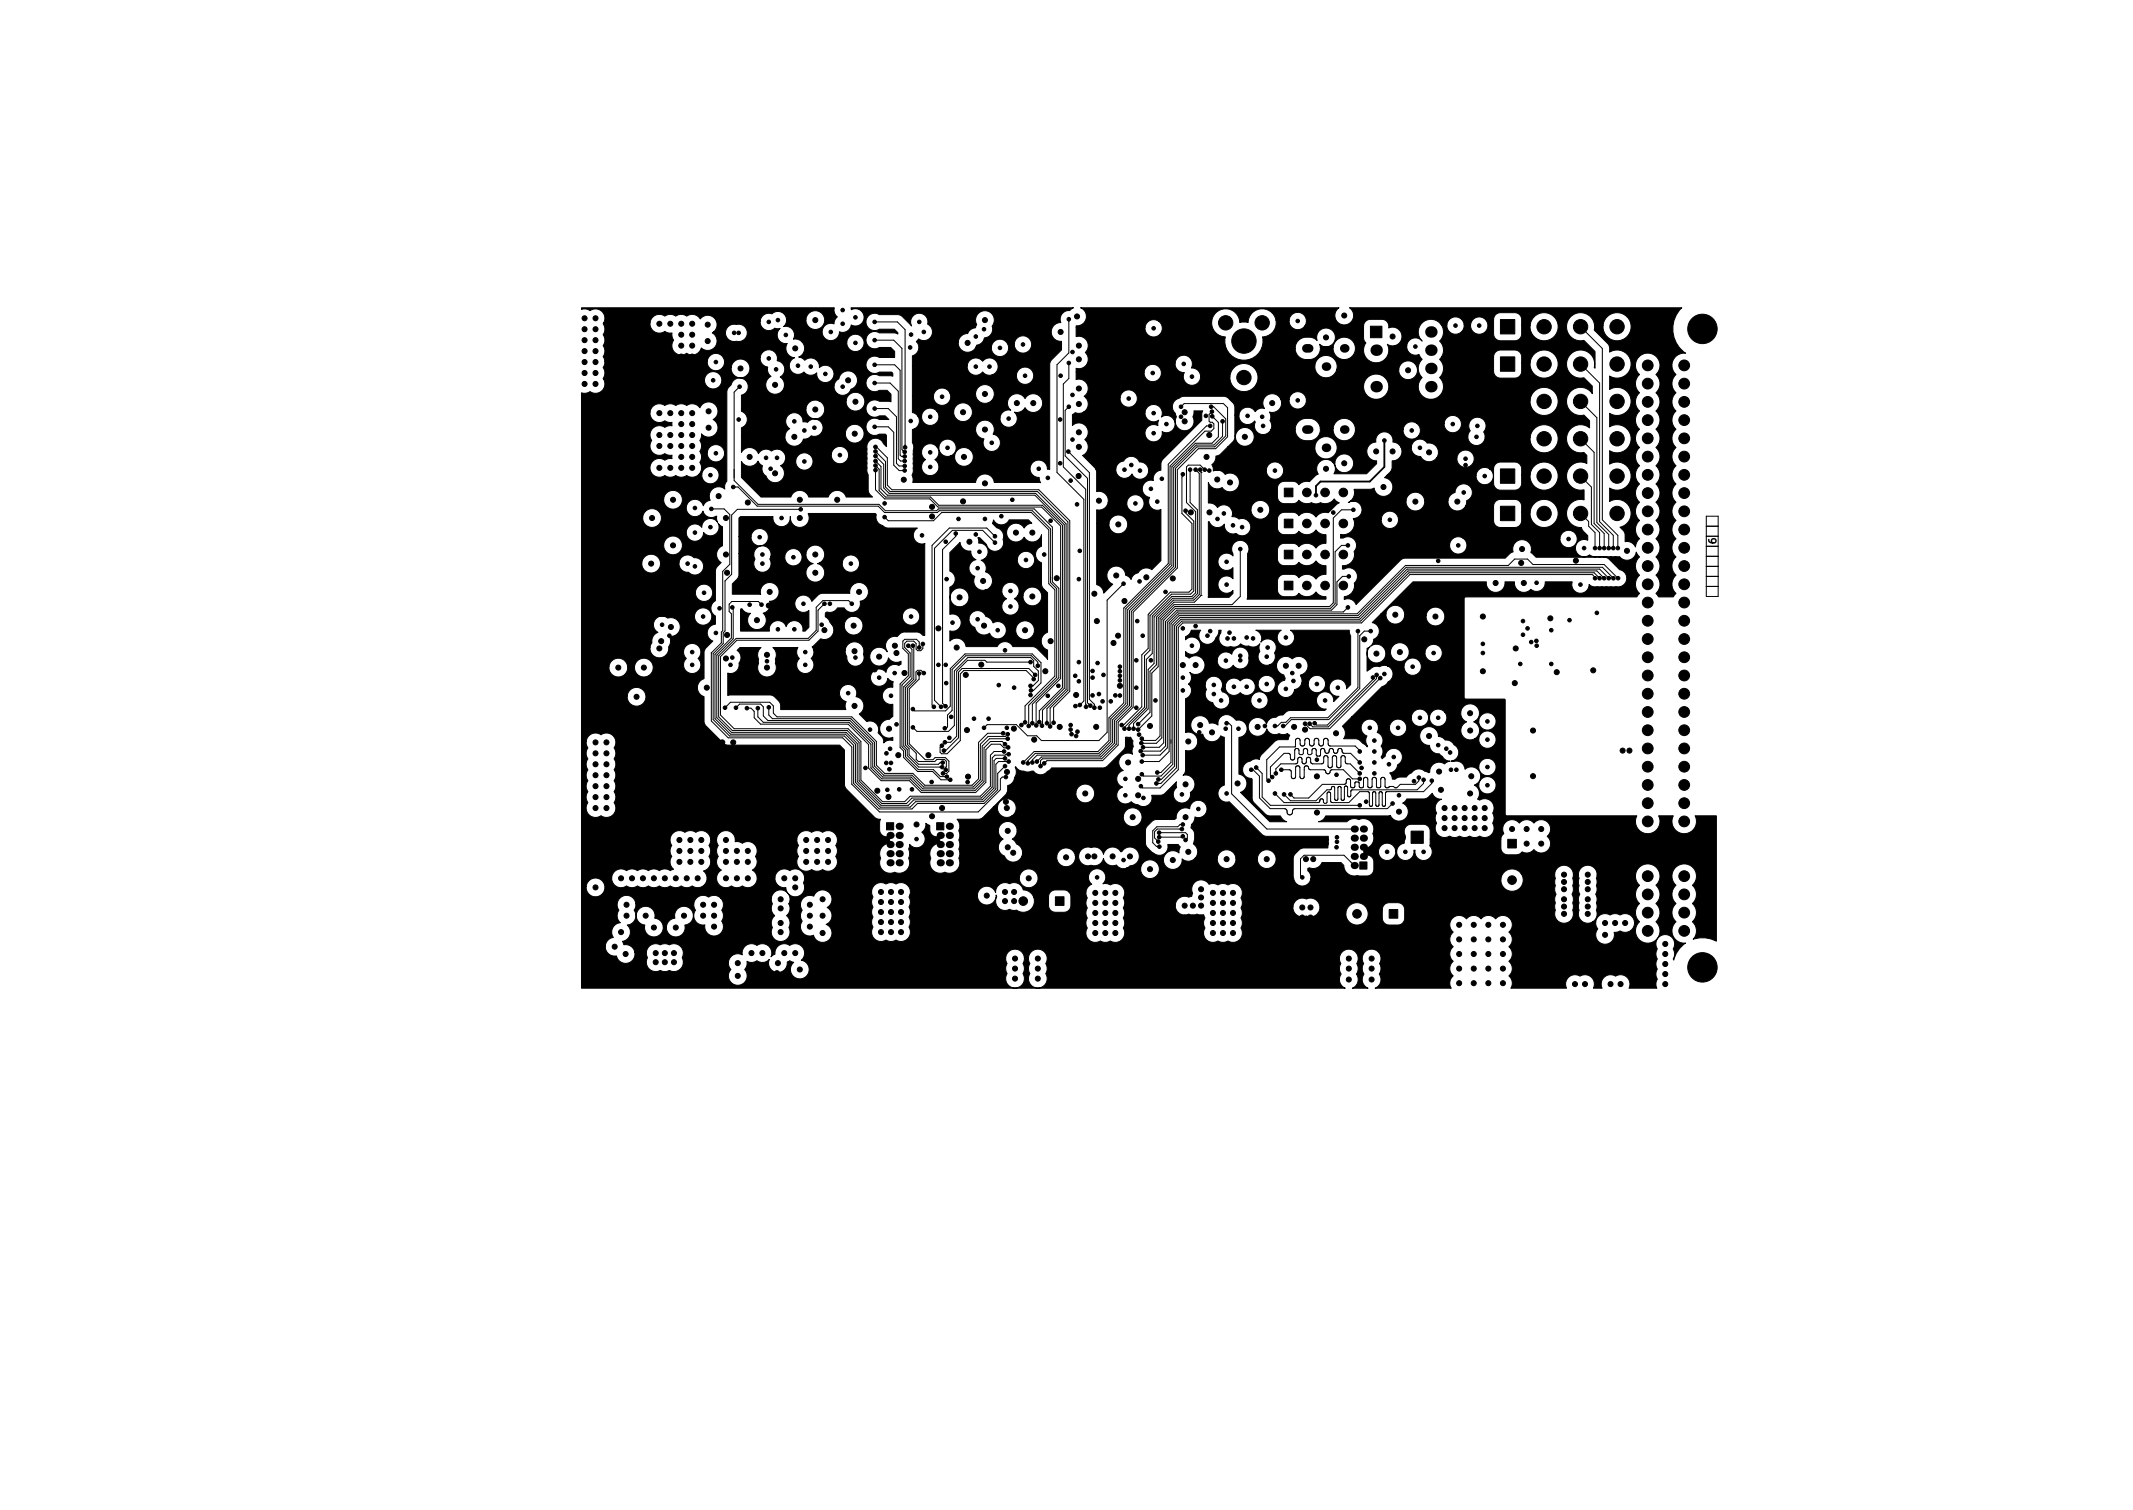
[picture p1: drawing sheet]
<svg xmlns="http://www.w3.org/2000/svg" width="297mm" height="210mm" viewBox="0 0 297 210" stroke-linecap="round" stroke-linejoin="round" font-family="sans-serif">
<defs><g id="words">
<text font-size="1.4" x="239" y="75.7" transform="rotate(-90 239 75.7)">6</text>
</g></defs>
<g fill="#000">
<circle cx="184.7" cy="51" r=".6"/>
<circle cx="187.2" cy="48.5" r=".6"/>
<circle cx="187.2" cy="59.8" r=".6"/>
<circle cx="191.6" cy="48.8" r=".8"/>
<circle cx="191.6" cy="53.8" r=".8"/>
<circle cx="191.6" cy="51.3" r=".8"/>
<circle cx="199.3" cy="48.8" r=".8"/>
<circle cx="199.3" cy="53.8" r=".8"/>
<circle cx="199.3" cy="46.2" r=".8"/>
<circle cx="199.3" cy="51.3" r=".8"/>
<circle cx="184.7" cy="62.4" r=".6"/>
<circle cx="124" cy="116.3" r=".5"/>
<circle cx="124" cy="118.9" r=".5"/>
<circle cx="124" cy="117.6" r=".5"/>
<circle cx="125.2" cy="116.3" r=".5"/>
<circle cx="125.2" cy="117.6" r=".5"/>
<circle cx="125.2" cy="118.9" r=".5"/>
<circle cx="125.2" cy="115.1" r=".5"/>
<circle cx="130.9" cy="118.9" r=".5"/>
<circle cx="130.9" cy="116.3" r=".5"/>
<circle cx="130.9" cy="117.6" r=".5"/>
<circle cx="132.2" cy="118.9" r=".5"/>
<circle cx="132.2" cy="117.6" r=".5"/>
<circle cx="132.2" cy="116.3" r=".5"/>
<circle cx="132.2" cy="115.1" r=".5"/>
<circle cx="188.6" cy="118" r=".5"/>
<circle cx="188.6" cy="115.4" r=".5"/>
<circle cx="188.6" cy="119.2" r=".5"/>
<circle cx="188.6" cy="116.7" r=".5"/>
<circle cx="189.9" cy="119.2" r=".5"/>
<circle cx="189.9" cy="115.4" r=".5"/>
<circle cx="189.9" cy="116.7" r=".5"/>
<circle cx="189.9" cy="118" r=".5"/>
<circle cx="194.8" cy="116.6" r=".85"/>
<circle cx="124" cy="120.1" r=".5"/>
<circle cx="125.2" cy="120.1" r=".5"/>
<circle cx="130.9" cy="120.1" r=".5"/>
<circle cx="132.2" cy="120.1" r=".5"/>
<circle cx="188.6" cy="120.5" r=".5"/>
</g>
<path d="M181.9 59.8h.4M181.9 48.5h.4" fill="none" stroke="#000" stroke-width="1.2"/>
<g fill="#000" stroke="#000" stroke-width=".14">
<path d="M81 42.9h35.2v.6l.4 .6-.3 .4-.2 .6a1.21 1.21 0 0 0-1.6 .8 1.21 1.21 0 0 0 1.1 1.5 1.21 1.21 0 0 0 1.3-1.2 1.2 1.2 0 0 0 1.6-1 1.21 1.21 0 0 0 1.8-1 1.21 1.21 0 0 0-1.7-1.1l-.1-.2h31l-.5 .3a1.22 1.22 0 0 0-1.3 1.7 1.31 1.31 0 0 0-1.3 1.4 1.31 1.31 0 0 0 1.4 1.2v1.2l-1.3 1.4-.3 .5v14.8l-.3-.1a1.21 1.21 0 0 0-1.2-1.2 1.21 1.21 0 0 0-1.3 1.2 1.21 1.21 0 0 0 1.3 1.2l.2 .7h-6.4a1.31 1.31 0 0 0-1.3-1.2 1.31 1.31 0 0 0-1.3 1.2h-8.8l.1-.5-.2-.5 .2-.6v-2.7h1.1l.2 .7 .4 .4-.1 .1a1.21 1.21 0 0 0-.1 1.8 1.21 1.21 0 0 0 1.8-.1 1.21 1.21 0 0 0-.3-1.8 1.2 1.2 0 0 0 .3-1.8h.3v.3a1.2 1.2 0 0 0 1.5 1h.6v.2a1.31 1.31 0 0 0 2 1 1.31 1.31 0 0 0 0-2.2 1.31 1.31 0 0 0-2 1h-.6l.2-.1a1.21 1.21 0 0 0 .1-2.1 1.21 1.21 0 0 0-1.8 .9h-.3a1.21 1.21 0 0 0-1.3-.4 1.21 1.21 0 0 0-.9 1.1h-1.1v-.7l-.1-.6v-1.8l.3-.1h8.5a1.31 1.31 0 0 0 1.1 1.4 1.21 1.21 0 0 0 .7 1.7 1.21 1.21 0 0 0 1.6-.8 1.21 1.21 0 0 0-1-1.5 1.31 1.31 0 0 0-.7-1.9 1.31 1.31 0 0 0-1.7 1.1h-8.5l.2-.1a1.2 1.2 0 0 0 .2-1.7h.5v.3a1.21 1.21 0 0 0 1.7 1 1.21 1.21 0 0 0 .5-1.9h2.3v.2a1.3 1.3 0 0 0 1 1.2 1.3 1.3 0 0 0 1.4-.5h4.1v.2a1.21 1.21 0 0 0 1.7 1 1.21 1.21 0 0 0 .3-2h.4l.5-.1 .5-.5 .2 .2a1.31 1.31 0 0 0 1.9 0 1.31 1.31 0 0 0-.1-1.9 1.31 1.31 0 0 0-2 .4 1.31 1.31 0 0 0-1.9-.4 1.31 1.31 0 0 0 0 2 1.2 1.2 0 0 0-1.5 1.1h-4.1l.1-.2a1.31 1.31 0 0 0-.8-1.9 1.31 1.31 0 0 0-1.7 1.2h-2.3a1.21 1.21 0 0 0-1.3-.4 1.21 1.21 0 0 0-.9 1 .92 .92 0 0 1-.9-.3l-.3-.2v-2.3h2.9a1.21 1.21 0 0 0 1.4 1.3 1.21 1.21 0 0 0 .9-1.7h3.6v.3a1.31 1.31 0 0 0 2 1 1.31 1.31 0 0 0 0-2.3 1.31 1.31 0 0 0-2 1h-3.6a1.21 1.21 0 0 0-1.3-.6 1.21 1.21 0 0 0-1 1h-2.9v-4.2h7.6v.3a1.21 1.21 0 0 0 .9 1 1.21 1.21 0 0 0 1.2-.4 1.2 1.2 0 0 0 1.4 .4h3.3v.2a1.21 1.21 0 0 0 1.9 .9 1.21 1.21 0 0 0 0-2 1.21 1.21 0 0 0-1.9 .9h-3.3l.2-.1a1.21 1.21 0 0 0 .3-1.8 1.21 1.21 0 0 0-1.9 0 1.21 1.21 0 0 0-1.2-.4 1.21 1.21 0 0 0-.9 1h-7.6v-1.4a1.2 1.2 0 0 0 .6-1.9h5.7v.3a1.31 1.31 0 0 0 1.1 1.1 1.31 1.31 0 0 0 1.4-.7h2.2v.3a1.21 1.21 0 0 0 1.5 1 1.21 1.21 0 0 0 .7-1.8h1v.3a1.21 1.21 0 0 0 1.8 .9 1.21 1.21 0 0 0 0-2.1 1.21 1.21 0 0 0-1.8 .9h-1l-.1-.1a1.21 1.21 0 0 0-1.3-.4 1.21 1.21 0 0 0-.8 1h-2.2l.1-.2a1.61 1.61 0 0 0 1.2-1.1 1.22 1.22 0 0 0 1-1.6 1.31 1.31 0 0 0-.9-2.1 1.31 1.31 0 0 0-1.3 1.9l-.2 .5-.7 .2-.3 .5a1.3 1.3 0 0 0-1.4 1.2h-5.7l-.1-.1 .3-.3a1.21 1.21 0 0 0 1.8-.3 1.21 1.21 0 0 0-.5-1.8 1.21 1.21 0 0 0-1.3-1.5 1.21 1.21 0 0 0-1 1.8l-1.5-1.5-3-.1a1.21 1.21 0 0 0-1.8 1.1 1.21 1.21 0 0 0 1.8 .9h2.1l.5 .5v.2l-.5-.2h-2.1a1.2 1.2 0 0 0-1.8 1.1 1.2 1.2 0 0 0 1.8 1h1.6l.6 .5v.9l-2.2-.1a1.21 1.21 0 0 0-1.8 1.1 1.21 1.21 0 0 0 1.8 1h1.8l.1 .2v.4l-1.9-.1a1.2 1.2 0 0 0-1.8 1 1.2 1.2 0 0 0 1.8 1.1h1.1l.6 .5v1h-1.7a1.2 1.2 0 0 0-1.8 1 1.2 1.2 0 0 0 1.8 1h.9l.5 .5h-1.4a1.2 1.2 0 0 0-1.8 1 1.2 1.2 0 0 0 1.8 1h.9l.1 .2v1.6l-.4-.4a1.2 1.2 0 0 0-1.5-.7 1.2 1.2 0 0 0-.7 1.4l-.1 3.1 .2 .5v2.3l.2 .4 .4 .4h-3.7a1.31 1.31 0 0 0-1.2-.9 1.31 1.31 0 0 0-1.3 .9h-2.7l-.1-.2a1.31 1.31 0 0 0-1.2-.7 1.31 1.31 0 0 0-1.2 .9h-4.1l-2.7-2.7v-2.2l.1 .2a1.31 1.31 0 0 0 2.2-.3l.1 .3 .5 .3v.8l.6 .9a1.31 1.31 0 0 0 2 .4 1.31 1.31 0 0 0-.1-2.1l.4-.3 .2-.4h1.5a1.21 1.21 0 0 0 1.7 1.2 1.21 1.21 0 0 0 .2-2.1h3.1v.3a1.21 1.21 0 0 0 1.8 .9 1.21 1.21 0 0 0 0-2.1 1.21 1.21 0 0 0-1.8 .9h-3.2a1.21 1.21 0 0 0-1.8 .9h-1.4a1.21 1.21 0 0 0-.5-1.4 1.21 1.21 0 0 0-1.5 .1 1.21 1.21 0 0 0-1.8 .4 1.3 1.3 0 0 0-1.1-.9 1.3 1.3 0 0 0-1.2 .7v-2.3h6a1.31 1.31 0 0 0 1.1 1.4 1.31 1.31 0 0 0 1.5-1l.7-.1 .4-.3a1.18 1.18 0 0 0 1.4-.4h3.3v.2a1.31 1.31 0 0 0 2 1 1.31 1.31 0 0 0 0-2.2 1.31 1.31 0 0 0-2 1h-3.3l.1-.2a1.21 1.21 0 0 0-.4-1.6 1.21 1.21 0 0 0-1.6 .3h-.7a1.21 1.21 0 0 0-1.7-1.2 1.21 1.21 0 0 0-.1 2.1l-.5 .5-.2 .5h-6v-1.1l.1-.1a1.21 1.21 0 0 0 .7-1.2 1.21 1.21 0 0 0-.8-1v-.4h8.9a1.31 1.31 0 0 0 1.1 1.4 1.31 1.31 0 0 0 1.5-.9 1.31 1.31 0 0 0-.8-1.6h3.8v.3a1.31 1.31 0 0 0 2 .9 1.31 1.31 0 0 0 0-2.2 1.31 1.31 0 0 0-2 1h-3.9a1.31 1.31 0 0 0-1.7 1.1h-8.9v-1.9a1.21 1.21 0 0 0 .6-2 1.21 1.21 0 0 0-2.1 .6l-.4 .4-.2 .6v12.4l-.2 .5-.1 .6a1.31 1.31 0 0 0-1.6 0 1.31 1.31 0 0 0-.4 1.6l-.6 .2-.4 .5a1.21 1.21 0 0 0-1.8-.7 1.21 1.21 0 0 0-.1 2 1.21 1.21 0 0 0 1.9-.5 1.27 1.27 0 0 0 1.9 .7v.4l.1 .4a1.2 1.2 0 0 0-1.3-.5 1.2 1.2 0 0 0-.9 1.2 1.21 1.21 0 0 0-1.9 .1 1.21 1.21 0 0 0 .6 1.8 1.21 1.21 0 0 0 1.6-1.2 1.21 1.21 0 0 0 1.6 .3 1.21 1.21 0 0 0 .4-1.5l.6 .4v2.7l-.1 .1a1.3 1.3 0 0 0-.1 2.2l-.6 .7-.2 .4v4.2l-.2 .2a1.21 1.21 0 0 0 .2 2v1.1a1.2 1.2 0 0 0-1.1 1.1 1.2 1.2 0 0 0 .8 1.3l-1 .9-.2 .5-.1 3.8a1.31 1.31 0 0 0-.9 1.3 1.31 1.31 0 0 0 .9 1.2v3.4l.1 .4 .2 .3 2.7 2.6 .4 .1h15.5l.7 .6v4.8l.1 .4 .2 .3 3.9 3.9 .3 .2 .5 .1-.1 .5v1.1a1.04 1.04 0 0 0 1.3 .8 .82 .82 0 0 1 0 .9 1.45 1.45 0 0 0-1.2 2.1 1.45 1.45 0 0 0 .3 1.7 1.45 1.45 0 0 0 1.7 .2 1.45 1.45 0 0 0 1.7-.2 1.45 1.45 0 0 0 .2-1.7l.2-.5-.2-.8 .2-.6a1.21 1.21 0 0 0 1.8 .1 1.21 1.21 0 0 0-.1-1.8l.4-.5 .1-.8 .6 .3v.7a1.02 1.02 0 0 0 1.3 .9 .82 .82 0 0 1 0 .9 1.45 1.45 0 0 0-1.2 2.1 1.45 1.45 0 0 0 .3 1.7 1.45 1.45 0 0 0 1.7 .2 1.45 1.45 0 0 0 1.6-.2 1.45 1.45 0 0 0 .3-1.7l.2-.5-.2-.8 .2-.7a.92 .92 0 0 1 0-1l-.1-.9h5.4l.2 .7 .5 .5-.2 .2a1.3 1.3 0 0 0 .4 2.2 1.3 1.3 0 0 0 1.2 .8 1.3 1.3 0 0 0 1.2-.8h4.9v.3a1.31 1.31 0 0 0 1.5 1.2 1.31 1.31 0 0 0 1-1.6h.5v.3a1.37 1.37 0 0 0 1.8 1.1 1.3 1.3 0 0 0 1.7-1 1.29 1.29 0 0 0 1.8 .9 1.19 1.19 0 0 0 1.3 .5h2v.3a1.31 1.31 0 0 0 2 .9 1.31 1.31 0 0 0 0-2.2 1.31 1.31 0 0 0-2 1h-2l.2-.1a.75 .75 0 0 1 .7-.3 1.31 1.31 0 0 0 .7-2.1 1.31 1.31 0 0 0-2.2 .2h-.1a1.3 1.3 0 0 0-1.3-.6 1.3 1.3 0 0 0-1.1 1 1.36 1.36 0 0 0-1.8-1 1.31 1.31 0 0 0-1.7 1.1h-.5v-.1a1.31 1.31 0 0 0-1.4-.9 1.31 1.31 0 0 0-1.1 1.1h-4.9v-.1a1.3 1.3 0 0 0-.7-1.6l-.3-.4-.3-.3 .5-.5 .1-.6h17.9l.1 2 .7 .9 .3 .2a1.21 1.21 0 0 0 1.5 .1 1.21 1.21 0 0 0 .5-1.3h1.5l.3 .3-.2 .8a1.31 1.31 0 0 0-2.1 .5 1.31 1.31 0 0 0 1 1.8 1.31 1.31 0 0 0 1.5-1.4 1.29 1.29 0 0 0 1.8-.1h3.1v.3a1.31 1.31 0 0 0 1.4 1.1 1.31 1.31 0 0 0 1.2-1.4h3v.3a1.31 1.31 0 0 0 2 .9 1.31 1.31 0 0 0 0-2.2 1.31 1.31 0 0 0-2 1h-3v-.3a1.31 1.31 0 0 0-1.4-.9 1.31 1.31 0 0 0-1.2 1.2h-3.1l.1-.1a1.3 1.3 0 0 0-.3-1.9l.2-.6v-.7a1.14 1.14 0 0 0-.6-1l.1-.4 .5-.6v-.5l.1 .1a1.21 1.21 0 0 0 1.6-.9 1.21 1.21 0 0 0-1.1-1.5 1.21 1.21 0 0 0-1.3 1.2 1.34 1.34 0 0 0-1.9 1.4l-.2 .1-2.9 .1-1 .9-.2 .6h-17.9a1.31 1.31 0 0 0-1.2-1.3 1.31 1.31 0 0 0-1.4 1.2h-5.4v-.1a1.43 1.43 0 0 0-.3-1.4h3.1l.5-.3 1.4-1.4h.6a1.31 1.31 0 0 0 1.9 1.3h15.6v.2a1.31 1.31 0 0 0 2 1 1.31 1.31 0 0 0 0-2.2 1.31 1.31 0 0 0-2 1h-15.6l.2-.2a1.31 1.31 0 0 0-.2-2.1 1.31 1.31 0 0 0-1.9 1h-.6l2-2h9.5a1.31 1.31 0 0 0 1.8 1.3 1.31 1.31 0 0 0 .4-2.2 1.31 1.31 0 0 0-2.1 .6l-.1 .3h-9.5v-1l.5-.3 .3-.3a3.4 3.4 0 0 0 .4-1.7l-.1-.3v-.1l.3 .4 .4 .2 .9 .2 .9-.1a1.32 1.32 0 0 0 2.1 0l.4-.5h7.1h.4l.4-.3 2.3-2.3 .1-.4v-1.2l.8-.1 .2 .5a2.97 2.97 0 0 1-.1 1.6l.1 .3a1.31 1.31 0 0 0-1.7 .5 1.31 1.31 0 0 0 .4 1.8 1.2 1.2 0 0 0-.9 1.1 1.2 1.2 0 0 0 .8 1.2 1.21 1.21 0 0 0-.6 1.8 1.21 1.21 0 0 0 1.8 .2l.4 .3 .5 .1a1.25 1.25 0 0 0 1.5 .1 1.25 1.25 0 0 0 .5-1.4h1.1l.6-.1 1.7-1.7v.7a1.22 1.22 0 0 0 .3 2.1 1.22 1.22 0 0 0 1.7-1.4 1.3 1.3 0 0 0 .5-1.6 1.3 1.3 0 0 0-1.6-.7 1 1 0 0 0 .4-.9v-2.6a1.31 1.31 0 0 0 1.7-1.3 1.31 1.31 0 0 0-1.7-1.2v-4.7l.2-.1a1.2 1.2 0 0 0 .2-1.9h2.3l.2 .6a1.33 1.33 0 0 0 .9 2 1.21 1.21 0 0 0 1.4 .8 1.21 1.21 0 0 0 1-1.3h2.9v.2a1.21 1.21 0 0 0 1.8 1 1.21 1.21 0 0 0 0-2.1 1.21 1.21 0 0 0-1.8 .9h-2.9l-.3-.6-.4-.3-.4-.2-.1-.3 .1-.5h.4v.2a1.2 1.2 0 0 0 .8 1.1 1.2 1.2 0 0 0 1.3-.4 1.2 1.2 0 0 0 1.6 .2 1.2 1.2 0 0 0 .4-1.5h.5v.3a1.21 1.21 0 0 0 1.8 .9 1.21 1.21 0 0 0 0-2.1 1.21 1.21 0 0 0-1.8 .9h-.5a1.2 1.2 0 0 0-2-.3 1.2 1.2 0 0 0-1.3-.3 1.2 1.2 0 0 0-.8 1h-.4a1.21 1.21 0 0 0-1-1.3 1.21 1.21 0 0 0-1.4 1.1l-2.3-.1a1.19 1.19 0 0 0 .2-1.6 1.3 1.3 0 0 0 1.7 0 1.3 1.3 0 0 0 .2-1.7h1.9v.2a1.2 1.2 0 0 0 .9 1.1 1.2 1.2 0 0 0 1.3-.6 1.2 1.2 0 0 0 1.5 .4 1.2 1.2 0 0 0 .7-1.4 1.2 1.2 0 0 0-.9-1.5 1.2 1.2 0 0 0-1.5 1 1.2 1.2 0 0 0-1.2-.2 1.2 1.2 0 0 0-.8 1h-1.9l-.1-.1a1.3 1.3 0 0 0-1.9-.1l-.5-.3v-.7a1.21 1.21 0 0 0 1.7 .1 1.21 1.21 0 0 0 0-1.8 1.21 1.21 0 0 0-1.7 .1v-.5l.6-.3 .2-.5h1.3a1.21 1.21 0 0 0 .4 1.8 1.21 1.21 0 0 0 1.7-.8l.4-.6v-.4h.4l-.1 .3a1.2 1.2 0 0 0 0 1.5 1.2 1.2 0 0 0 1.4 .4 1.19 1.19 0 0 0 1.4-.4l.5 .3h.6a1.2 1.2 0 0 0 1.5-.3l-.1 .7 .1 .4-.1 .2a1.21 1.21 0 0 0 .2 1.3 1.21 1.21 0 0 0 1.3 .4h1v.5l.3 .4 .7 .6a.53 .53 0 0 1 .1 .6 1.21 1.21 0 0 0-1 1.3 1.21 1.21 0 0 0 1.2 1.1 1.21 1.21 0 0 0 1.2-1.1l.6-.2 .4-.7h.9a1.21 1.21 0 0 0 1.6 1.3 1.21 1.21 0 0 0 .4-2 1.21 1.21 0 0 0-2 .5v.2h-.9v-.4l-.2-.6 .1-.1a1.31 1.31 0 0 0 .8-1.9 1.31 1.31 0 0 0-2-.3 1.3 1.3 0 0 0-1.4-.3 1.3 1.3 0 0 0-.8 1.1h-1l.2-.1a1.2 1.2 0 0 0 .5-1.6 1.21 1.21 0 0 0-.2-1.7 1.21 1.21 0 0 0-1.7 .2 1.2 1.2 0 0 0-.7-1.6h3.5h-.1a1.21 1.21 0 0 0-.1 1.8 1.21 1.21 0 0 0 1.8-.1 1.21 1.21 0 0 0-.3-1.7h8.2l.2 .7v6.8l-.6 .6a1.21 1.21 0 0 0-1.1-1.4 1.21 1.21 0 0 0-1.3 1.3 1.21 1.21 0 0 0 1.4 1.1l-.8 .7a1.21 1.21 0 0 0-1.1-1.3 1.21 1.21 0 0 0-1.3 1.3 1.21 1.21 0 0 0 1.4 1.1l-.2 .2h-5l-.4 .2-.5 .5h-.6l-.3 .3a1.2 1.2 0 0 0-1.3 .9 1.31 1.31 0 0 0-2.1-.6 1.31 1.31 0 0 0 .1 2.1 1.31 1.31 0 0 0 2-.8 1.21 1.21 0 0 0 1.7 .7l.7 .1 .5-.2 .3 .3-.2 .6h-1.2l-.6 .2-1.9 1.9-.2 .3-.1 .4a1.18 1.18 0 0 0-1.3 .2 1.21 1.21 0 0 0-1.1 1.2 1.21 1.21 0 0 0 1.3 1.2l.1 .1v2.6l.1 .6 1.8 1.7 .6 .2h1.4l.4 .5 .5 .3h-2.4l-4.1-4.1 .3-.1a1.31 1.31 0 0 0 .6-1.3 1.31 1.31 0 0 0-1.1-1.1l.1-5.1a1.21 1.21 0 0 0 1.1-1.4 1.21 1.21 0 0 0-1.5-1 1.48 1.48 0 0 0-2.3-.4l-.2 .5-.1 .6-.7-.3h-.5a1.31 1.31 0 0 0-1.6-1 1.31 1.31 0 0 0-.9 1.6 1.31 1.31 0 0 0 1.6 .9 1.3 1.3 0 0 0 1.2 1.1 1.3 1.3 0 0 0 1.3-.8l.5 .2v6.6a1.21 1.21 0 0 0-.8 1.5 1.21 1.21 0 0 0 1.5 .8l4.5 4.6 .3 .2 .4 .1h8.6v1l-.1 .6h-3.5l-.4 .1-.6 .7-.2 .3-.1 .4v2.3a1.25 1.25 0 0 0 1 1.4 1.25 1.25 0 0 0 1.4-.9h26.5v.3a1.56 1.56 0 0 0 2.1 1.3 1.56 1.56 0 0 0 .7-2.3h4.7l.1 .6-.1 .4 .1 .6-.1 .6 .2 .6-.2 .6 .1 .6-.1 .7 .1 .3a1.3 1.3 0 0 0 1.2 1.9 1.3 1.3 0 0 0 1.2-1.9l.1-.3-.1-.7 .1-.6-.2-.6 .2-.6-.1-.6 .1-.6-.1-.4 .1-.6h.7l.1 .6-.1 .4 .1 .6-.1 .6 .2 .6-.2 .6 .1 .6-.1 .4 .1 .8a1.31 1.31 0 0 0 .4 1.4 1.31 1.31 0 0 0 1.4 .1h.5l.1 .5 .2 .4-.1 .3a1.31 1.31 0 0 0 1 1.9 1.31 1.31 0 0 0 1.4-1.7l.9-.1a1.31 1.31 0 0 0 1.9-1.2 1.31 1.31 0 0 0-2-1.1l-.6-.2-.9 .2a1.31 1.31 0 0 0-1.9 1h-.5l.6-.5 .1-.5-.1-.7 .1-.3-.1-.7 .1-.6-.2-.6 .2-.6-.1-.6 .1-.4-.1-.6 .1-.5h5.4v.4a1.67 1.67 0 0 0 .5 1.1 1.69 1.69 0 0 0 0 2.5 1.69 1.69 0 0 0 0 2.5 1.71 1.71 0 0 0-.1 2.5 1.71 1.71 0 0 0 2.5 0 1.71 1.71 0 0 0-.1-2.5 1.69 1.69 0 0 0 0-2.5 1.69 1.69 0 0 0 0-2.5 1.71 1.71 0 0 0-.4-2.8 1.71 1.71 0 0 0-2.4 1.3h-5.4v-.1a1.31 1.31 0 0 0-1.3-1.2 1.31 1.31 0 0 0-1.3 1.2h-.7v-.3a1.31 1.31 0 0 0-1.4-.9 1.31 1.31 0 0 0-1.2 1.2h-4.7v-.1a1.56 1.56 0 0 0-1.7-.5 1.56 1.56 0 0 0-1.1 1.3h-26.5v-.6l-.4-.6v-.3h.4a1.3 1.3 0 0 0 1.6-.8h2.6l.4 .4a1.45 1.45 0 0 0 1.9 1.4l1.6 .1 .4-.3 .3-.5v-1.2a1.02 1.02 0 0 0-1.3-.9v-.6h2a1.21 1.21 0 0 0 1.2 1.3 1.21 1.21 0 0 0 1.2-1.3h.1v.2a1.21 1.21 0 0 0 1.4 1.1 1.21 1.21 0 0 0 1-1.4h.2l-.1 .1a1.21 1.21 0 0 0 1.6 1.3 1.21 1.21 0 0 0 .5-2l.1-.9h9.8v1.4l.2 .3 .2 .3 .6 .1h1.2h.3l.5-.4a1.31 1.31 0 0 0 1.6-.3 1.31 1.31 0 0 0 2 .1 1.31 1.31 0 0 0-.1-1.9 1.31 1.31 0 0 0 .1-2 1.31 1.31 0 0 0-2 .1 1.31 1.31 0 0 0-2 0 1.31 1.31 0 0 0-1.8-.2 1.31 1.31 0 0 0-.4 1.7l-.3 .4-.1 .4h-9.8l-.1-1.4-.1-.3-.3-.3-.5-.1h-1.7a.96 .96 0 0 0-.9 .9v1.7l-.5 .1-.3 .3-.3 .7h-.1l-.1-.2a1.21 1.21 0 0 0-1.3-.9 1.21 1.21 0 0 0-1 1.1h-2v-.3l.3-.1a1.45 1.45 0 0 0 .9-2 1.45 1.45 0 0 0-.3-1.7 1.45 1.45 0 0 0-1.7-.3l-.5-.1a1.43 1.43 0 0 0-1.1 .4h-4l.6-.3 .4-.5h8.6l.4-.1 .1 .1a1.31 1.31 0 0 0 2.1 .3 1.31 1.31 0 0 0-.5-2.1l.5-.3 .1-.3h2.7l.9-.7 .1 .3 .4 .3 .8 .2-.2 .1a1.3 1.3 0 0 0-.5 1.8l-.2 .6 .1 .9a1.3 1.3 0 0 0 .3 1.6 1.3 1.3 0 0 0 1.6 .1l.5 .2h.5l.4-.2 .5 .2h.5l.4-.2 .5 .2 .9-.1a1.3 1.3 0 0 0 1.6-.3 1.3 1.3 0 0 0 .2-1.6l.2-.6-.2-.9a1.3 1.3 0 0 0-.3-1.5 1.3 1.3 0 0 0-1.5-.2l-.3-.1a1.3 1.3 0 0 0-.5-2l.6-.1v.3a1.21 1.21 0 0 0 1.9 .9 1.21 1.21 0 0 0 0-2.1 1.21 1.21 0 0 0-1.9 .9h-.4l.2-.1a1.31 1.31 0 0 0 .2-1.9 1.31 1.31 0 0 0-1.9-.1l-.1-.4h2a1.21 1.21 0 0 0 1.7 1.2 1.21 1.21 0 0 0 .4-2 1.21 1.21 0 0 0-2 .6l-.1 .2h-2a1.23 1.23 0 0 0-1.5-.7h-.3a1.22 1.22 0 0 0 1-1 1.22 1.22 0 0 0-.6-1.3 1.52 1.52 0 0 0-1.3-.7l-.4-.3-.5-.1v-.2a1.31 1.31 0 0 0-1.4-1.2 1.31 1.31 0 0 0-1.2 1.4 1.31 1.31 0 0 0 1.4 1.2 1.2 1.2 0 0 0 1.3 1.1l.8 .8 .4 .2 .3 .1-.4 .1-.3 .3-.2-.1a1.37 1.37 0 0 0-2 1.3l-.6-.2a1.21 1.21 0 0 0-1.8 .2l-.5 .2-.2 .4h-1.1l-.5 .3h-.4l-.1-.5-.3-.4a1.29 1.29 0 0 0 1.2-1.1 1.22 1.22 0 0 0 0-2.1 1.22 1.22 0 0 0-1.8 1l-.4 .3-.2-.3 .3-.6-.1-.5-.2-.4a1.2 1.2 0 0 0-.5-1.9l.2-.8h1.5v.3a1.21 1.21 0 0 0 1.8 .9 1.21 1.21 0 0 0 0-2.1 1.21 1.21 0 0 0-1.8 .9h-1.5l-.1-.2a1.21 1.21 0 0 0-2-.5 1.21 1.21 0 0 0 .5 2l-.2 .7 .3 .7-.1 .1-1.3-1.1h-2l.2-.4 .1-.5-.2-.5-.3-.4 1.3-1.3h8.3v.3a1.21 1.21 0 0 0 1.4 1 1.21 1.21 0 0 0 1-1.3h.2v.3a1.21 1.21 0 0 0 1.6 1 1.21 1.21 0 0 0 .5-1.9h2.2l.2 .7 .3 .4 .3 .2a1.31 1.31 0 0 0-.6 1.8 1.31 1.31 0 0 0 1.8 .6h.5v.2a1.21 1.21 0 0 0 1.9 .9 1.21 1.21 0 0 0 0-2 1.21 1.21 0 0 0-1.9 .9h-.5l.2-.2a1.3 1.3 0 0 0-.4-2.2l.3-.2h.4v.3a1.21 1.21 0 0 0 1.9 .9 1.21 1.21 0 0 0 0-2.1 1.21 1.21 0 0 0-1.9 .9h-.3a1.31 1.31 0 0 0-.3-2.1 1.31 1.31 0 0 0-1.9 1h-2.2a1.21 1.21 0 0 0-1.3-.4 1.21 1.21 0 0 0-.8 1h-.2v-.2a1.21 1.21 0 0 0-1.3-.9 1.21 1.21 0 0 0-1.1 1.1h-8.3l4.3-4.2 .5-.2 .3-.5a1.2 1.2 0 0 0 .7-1.1 1.2 1.2 0 0 0-.8-1.1h2.3v.2a1.21 1.21 0 0 0 1.9 1 1.21 1.21 0 0 0 0-2.1 1.21 1.21 0 0 0-1.9 .9l-2.8-.1-.6 .2a2.11 2.11 0 0 0-1.7 .7v-3.2l.4-.2-.1 .1a1.31 1.31 0 0 0 .7 2.1 1.31 1.31 0 0 0 1.5-1.6h.7v.2a1.31 1.31 0 0 0 1.4 1.2 1.31 1.31 0 0 0 1.2-1.3h2.2v.2a1.21 1.21 0 0 0 1.9 1 1.21 1.21 0 0 0 0-2.1 1.21 1.21 0 0 0-1.9 .9h-2.2v-.1a1.31 1.31 0 0 0-1.3-1.2 1.31 1.31 0 0 0-1.3 1.2l-.7-.1a1.31 1.31 0 0 0-2-.6l.2-.4 .2-.6 .2-.1a1.2 1.2 0 0 0 .6-1.2 1.2 1.2 0 0 0-1-1l1.2-1.2h.7a1.31 1.31 0 0 0 1.2 1.4 1.31 1.31 0 0 0 1.4-1.2h3v.3a1.31 1.31 0 0 0 2 1 1.31 1.31 0 0 0 0-2.3 1.31 1.31 0 0 0-2 1h-3v-.2a1.31 1.31 0 0 0-1.3-1.2 1.31 1.31 0 0 0-1.3 1.2h-.7l4.5-4.5 10.2 .1a1.31 1.31 0 0 0 1.3 1.4 1.31 1.31 0 0 0 1.3-1.5l1.3 .1a1.31 1.31 0 0 0 .8 1.3 1.31 1.31 0 0 0 1.5-.4 1.2 1.2 0 0 0 1.3 .2 1.2 1.2 0 0 0 .7-1.2l3.7 .1a1.21 1.21 0 0 0 1 1.5 1.21 1.21 0 0 0 1.4-1.2l.7 .3h3a1.2 1.2 0 0 0 1.5-.9 1.2 1.2 0 0 0-1-1.5l-1.4-1.4-.5-.3h-9.7l-.7-.7v-.1a1.31 1.31 0 0 0-1.2-1.7 1.31 1.31 0 0 0-1.3 1.7l-.3 .2-.8 .7h-13.9l-.4 .1-.3 .2-6.2 6.2v-.2a1.2 1.2 0 0 0-1.6-.5v-.4a1.57 1.57 0 0 0 1.4-1.9 1.21 1.21 0 0 0 .2-1.6 1.21 1.21 0 0 0-1.6-.4h-.3v-.4h.3a1.56 1.56 0 0 0 1.4-2l.3-.5v-.5h13a1.21 1.21 0 0 0 1.7 1.2 1.21 1.21 0 0 0 .1-2.1h13.5v.3a1.21 1.21 0 0 0 1.9 .9 1.21 1.21 0 0 0 0-2.1 1.21 1.21 0 0 0-1.9 .9h-13.6a1.21 1.21 0 0 0-1.7 .9h-13v-.2a1.2 1.2 0 0 0-1.8-.7h-.4v-.5a1.55 1.55 0 0 0 1.6-.5 1.55 1.55 0 0 0 .2-1.6h3.8v.2a1.21 1.21 0 0 0 1.9 .9 1.21 1.21 0 0 0 0-2 1.21 1.21 0 0 0-1.9 .9h-3.8v-.1a1.22 1.22 0 0 0 1.1-1.6 1.22 1.22 0 0 0-1.8-.6l.3-.3h7.7a1.31 1.31 0 0 0 1.3 1.5 1.31 1.31 0 0 0 1.3-1.5h3.2v.3a1.31 1.31 0 0 0 1.1 1.1 1.31 1.31 0 0 0 1.4-.6h3.9v2a.96 .96 0 0 0 1 1l2.3-.1 .4-.4 .2-.3v-1.4h1.2v.4a1.96 1.96 0 0 0 3 1.5 1.96 1.96 0 0 0 0-3.4 1.96 1.96 0 0 0-3 1.5h-1.2v-.8a.96 .96 0 0 0-.9-1l-2.4 .1-.4 .4-.2 .5h-3.9l.1-.8a1.23 1.23 0 0 0 .3-2.2 1.23 1.23 0 0 0-1.9 1.1l-.7 .4-.3 .7h-3.2v-.2a1.31 1.31 0 0 0-1.4-1 1.31 1.31 0 0 0-1.2 1.2h-7.7l.2-.1a1.56 1.56 0 0 0 .3-1.5h2.2l.6-.1v.2a1.31 1.31 0 0 0 2.3 .5 1.31 1.31 0 0 0-.9-2.2l.4-.3h12.4a1.21 1.21 0 0 0 1.7 1.2 1.21 1.21 0 0 0 .1-2.1h.6v2a.96 .96 0 0 0 1 1l2.3-.1 .4-.4 .2-.3v-1.4h1.2v.4a1.96 1.96 0 0 0 3 1.5 1.96 1.96 0 0 0 0-3.4 1.96 1.96 0 0 0-3 1.5h-1.2v-.8a.96 .96 0 0 0-.9-1l-2.2 .1-.5 .2-.2 .3-.1 .4h-.6a1.2 1.2 0 0 0-1.8 .9h-12.4l.6-.8 .1-1.2a1.3 1.3 0 0 0 1.2-2h1.4v.3a1.3 1.3 0 0 0 1.4 1.1 1.3 1.3 0 0 0 2.2 .2h2.8v.2a1.21 1.21 0 0 0 1.8 .9 1.21 1.21 0 0 0 0-2.1 1.21 1.21 0 0 0-1.8 1h-2.8l.1-.2a1.3 1.3 0 0 0-.1-1.4 1.3 1.3 0 0 0-1.3-.5 1.2 1.2 0 0 0-1.3-.5 1.2 1.2 0 0 0-1 1h-1.4l-.3-.4-.5-.2h-.3v-.1a1.21 1.21 0 0 0-1.3-1.4 1.21 1.21 0 0 0-1.1 1.5 1.3 1.3 0 0 0-1.3 1.3 1.3 1.3 0 0 0 1.4 1.3v.4l-1.4 1.4h-4.5l.1-.3 .1-.6-.4-.7h.3a1.31 1.31 0 0 0 1.8 1.3 1.31 1.31 0 0 0 .4-2.1 1.31 1.31 0 0 0-2.2 .5v.3h-.3a1.3 1.3 0 0 0-1.8-.1 1.3 1.3 0 0 0-.2 1.7l-.5 .3-.7 .8-.3-.1a1.53 1.53 0 0 0-1.2 .5l-.3-.3-.4-.2h-1.3l-.6 .2-.2 .2-.2 .4v1.4a.96 .96 0 0 0 1 .9h1.3l.4-.1 .3-.3 .1 .1a1.73 1.73 0 0 0 1.7 .2l.7 .2 .5-.2a1.53 1.53 0 0 0 1.9-.5l.3 .3 .4 .2-.4 .3-1.1 1.1a1.54 1.54 0 0 0-1.7 .6 1.54 1.54 0 0 0-2.4-.2l-.3-.3-.4-.1-1.3-.1-.6 .2-.2 .3-.2 .3v1.4a.96 .96 0 0 0 1 .9h1.3l.4-.1 .3-.3 .1 .1a1.55 1.55 0 0 0 2.3-.3l.2 .3a1.54 1.54 0 0 0 1.2 .3v1.3h-.3a1.52 1.52 0 0 0-1.1 .6 1.54 1.54 0 0 0-2.4-.2l-.3-.3-.4-.1h-1.3l-.6 .1-.2 .3-.2 .3v1.4a.96 .96 0 0 0 1 1l1.3-.1 .4-.1 .3-.3 .1 .1a1.55 1.55 0 0 0 2.3-.3l.2 .3a1.54 1.54 0 0 0 1.2 .4v1.2h-.3a1.52 1.52 0 0 0-1.1 .6 1.54 1.54 0 0 0-2.4-.2l-.3-.3-.4-.1h-1.3l-.6 .1-.2 .3-.2 .3v1.4a.96 .96 0 0 0 1 1h1.3l.4-.2 .3-.3 .1 .1a1.55 1.55 0 0 0 2.3-.3l.2 .3a1.54 1.54 0 0 0 1.2 .4v.3h-11l.1-6.4a1.21 1.21 0 0 0-1.1-1.8 1.21 1.21 0 0 0-1 1.9v.3l-.1-.1a1.21 1.21 0 0 0-1.7 .1 1.21 1.21 0 0 0 .1 1.7 1.21 1.21 0 0 0 1.7-.1v1.6l-.1-.1a1.21 1.21 0 0 0-1.7 .1 1.21 1.21 0 0 0 .1 1.7 1.21 1.21 0 0 0 1.7-.1v.4l-.5 .6h-3l.1-10.6h.1a1.2 1.2 0 0 0 2.1 .4 1.2 1.2 0 0 0 1.6 1.3 1.2 1.2 0 0 0 2.1-.7 1.2 1.2 0 0 0-1.7-1.3l-.4-.3h-.6l.1-.6-.1-.5h2.7v.2a1.31 1.31 0 0 0 2 1 1.31 1.31 0 0 0 0-2.2 1.31 1.31 0 0 0-2 1h-2.7l-.1-.2a1.2 1.2 0 0 0-1.8 0l-.6-.5-.7-.2v-2.8a1.3 1.3 0 0 0 1.9 .7 1.31 1.31 0 0 0 1.8 .4 1.31 1.31 0 0 0 .4-1.8 1.31 1.31 0 0 0-1.8-.4 1.29 1.29 0 0 0-1.6-.5v-.2h7.3v.2a1.21 1.21 0 0 0 1.9 1 1.21 1.21 0 0 0 0-2.1 1.21 1.21 0 0 0-1.9 .9h-7.3l-.3-.7 .5-.5 .1-.7 .6-.2 1.1-1.1h12.1v.3a1.56 1.56 0 0 0 2.4 1.2 1.56 1.56 0 0 0 0-2.7 1.56 1.56 0 0 0-2.4 1.2h-12.1l.6-.6a1.02 1.02 0 0 0 .4-.9h.1v.3a1.31 1.31 0 0 0 1.9 .9 1.31 1.31 0 0 0 0-2.2 1.31 1.31 0 0 0-1.9 1h-.1v-2.9h.5v.2a1.2 1.2 0 0 0 .9 1.1 1.2 1.2 0 0 0 1.3-.5l.1 .2-.1 .2a1.21 1.21 0 0 0 .8 1.4 1.21 1.21 0 0 0 1.5-.6h3.4v.3a1.81 1.81 0 0 0 1.7 1.3 1.81 1.81 0 0 0 1.7-1.3l.1-.4h1.7v.3a1.56 1.56 0 0 0 1.7 1.4 1.56 1.56 0 0 0 1.5-1.6h6.6v.3a1.21 1.21 0 0 0 .8 1 1.21 1.21 0 0 0 1.3-.4h6.9v.2a1.21 1.21 0 0 0 1.2 1.1 1.21 1.21 0 0 0 1.2-1.1h6.3v.4a1.96 1.96 0 0 0 3 1.5 1.96 1.96 0 0 0 0-3.4 1.96 1.96 0 0 0-3 1.5h-6.3v-.4l-.2-.4h.1a1.21 1.21 0 0 0-.1-1.7 1.21 1.21 0 0 0-1.6 0 1.21 1.21 0 0 0-.2 1.6l-.4 .7h-6.9a1.2 1.2 0 0 0-.2-1.8h3.8v.3a1.21 1.21 0 0 0 1.8 .9 1.21 1.21 0 0 0 0-2.1 1.21 1.21 0 0 0-1.8 .9h-3.9a1.21 1.21 0 0 0-1.8 .9h-6.6v-.1a1.56 1.56 0 0 0-1.6-1.4 1.56 1.56 0 0 0-1.6 1.4h-1.7l-.1-.2a1.81 1.81 0 0 0-1.7-1.3 1.81 1.81 0 0 0-1.7 1.3v.3h-3.4l.1-.4v-.4a.58 .58 0 0 1-.1-.8l-.2-.8a1.3 1.3 0 0 0 1.3-.4 1.3 1.3 0 0 0 .3-1.4h1.1v.3a1.21 1.21 0 0 0 1.3 1.1 1.21 1.21 0 0 0 1.1-1.3h31.2v.4a1.96 1.96 0 0 0 3 1.5 1.96 1.96 0 0 0 0-3.4 1.96 1.96 0 0 0-3 1.5h-31.2v-.1a1.21 1.21 0 0 0-1.2-1.1 1.21 1.21 0 0 0-1.2 1.1h-1.1l-.1-.1a1.31 1.31 0 0 0-1.8-.5 1.31 1.31 0 0 0-.4 1.9h-.7l-.6 .4-.1-.2a1.21 1.21 0 0 0-1.3-.3 1.21 1.21 0 0 0-.9 1h-.5l-.1-1.2-.1-.4-.7-.7-.5-.3h-5.7l-.4 .1-.3 .2a1.2 1.2 0 0 0-.9 .8 1.2 1.2 0 0 0 .4 1.2l.1 .5a1.32 1.32 0 0 0 1.2 2 1.32 1.32 0 0 0 1.1-2l.2-.8h1.2l-.1 .3v1l-5.6 5.6-.1 .3v1.1a1.2 1.2 0 0 0-1.1 1.4 1.21 1.21 0 0 0-1.5 .9 1.21 1.21 0 0 0 1 1.5 1.2 1.2 0 0 0 .2 1.4 1.2 1.2 0 0 0 1.4 .2v7.2l-1.3 1.2a1.3 1.3 0 0 0-1.9 .5l-.6 .2-.4 .7-.3-.4-.4-.2a1.3 1.3 0 0 0-2.1-1 1.3 1.3 0 0 0 .3 2.2l-1.3 1.3-.3-.8-.7-.4v-8.5h1.7v.2a1.31 1.31 0 0 0 2 1 1.31 1.31 0 0 0 0-2.2 1.31 1.31 0 0 0-2 1h-1.7v-1.9a1.29 1.29 0 0 0 1.6-1h2.6v.2a1.21 1.21 0 0 0 1.9 .9 1.21 1.21 0 0 0 0-2 1.21 1.21 0 0 0-1.9 .9h-2.6v-.2a1.3 1.3 0 0 0-1.6-1.3v-2.7l-.1-.5h2.8a1.21 1.21 0 0 0 .8 1.3 1.21 1.21 0 0 0 1.4-.6 1.21 1.21 0 0 0 2.2 .2 1.21 1.21 0 0 0-1.1-1.9 1.2 1.2 0 0 0-1.1-.8 1.2 1.2 0 0 0-1.1 .7l-.5 .1-.3 .3-.3 .7h-2.8l-1.8-1.9h.1a1.31 1.31 0 0 0 .2-2.2 1.31 1.31 0 0 0 .1-1.9 1.31 1.31 0 0 0-1.9-.1v-1.5l.4-.2 .7 .1 .5-.2h8.6v.2a1.2 1.2 0 0 0 1.9 .9l-.1 .8a1.21 1.21 0 0 0-1.8 .7 1.21 1.21 0 0 0 1.1 1.5 1.21 1.21 0 0 0 1.2-1.4 1.21 1.21 0 0 0 1.8-1.1 1.21 1.21 0 0 0-1.9-.9 1.21 1.21 0 0 0-.7-1.7 1.21 1.21 0 0 0-1.5 1h-8.6l.2-.1a1.3 1.3 0 0 0 .1-1.9h4.8v.2a1.21 1.21 0 0 0 1.8 .9 1.21 1.21 0 0 0 0-2 1.21 1.21 0 0 0-1.8 .9h-4.8l-.2-.2 .1-.1a1.31 1.31 0 0 0 .3-1.6 1.31 1.31 0 0 0-1.5-.7v-1h9.4v.3a1.21 1.21 0 0 0 1.9 .9 1.21 1.21 0 0 0 0-2.1 1.21 1.21 0 0 0-1.9 .9h-9.4v-.5a1.3 1.3 0 0 0 1.5-.8h12.2v.3a1.2 1.2 0 0 0 1.3 1.1 1.21 1.21 0 0 0 .8 1.7 1.21 1.21 0 0 0 1.5-1.2h4.1v.4a1.95 1.95 0 0 0 1.4 1.7 1.95 1.95 0 0 0 2.1-.8h15.1v.3a1.76 1.76 0 0 0 2.7 1.3 1.76 1.76 0 0 0 0-3 1.76 1.76 0 0 0-2.7 1.4h-15.1l.2-.2a1.95 1.95 0 0 0-.8-2.6h8.9v.3a1.56 1.56 0 0 0 1.4 1.4 1.56 1.56 0 0 0 1.7-1.2h8.6v.3a1.31 1.31 0 0 0 2 1 1.31 1.31 0 0 0 0-2.3 1.31 1.31 0 0 0-2 1h-8.6v-.2a1.56 1.56 0 0 0-1.4-1.7 1.56 1.56 0 0 0-1.7 1.4l-8.9-.1a1.96 1.96 0 0 0-2.9 1.6l-4.1-.1a1.2 1.2 0 0 0-1.3-1.1 1.21 1.21 0 0 0-.7-1.7 1.21 1.21 0 0 0-1.6 1h-12.2l.1-.3v-.5l-.4-.6a1.31 1.31 0 0 0 .3-1.6 1.31 1.31 0 0 0-1.5-.6v-1.3h9.6a1.21 1.21 0 0 0 1.6 1.2 1.21 1.21 0 0 0 .3-2h7.3v.3a1.94 1.94 0 0 0 1.9 1.8 2.65 2.65 0 0 0 1.8 3.1 2.65 2.65 0 0 0 3.3-1.5h4.7v.3a1.81 1.81 0 0 0 1.7 1.3 1.81 1.81 0 0 0 1.7-1.3l.1-.4h1.7v.3a1.56 1.56 0 0 0 2.4 1.1 1.56 1.56 0 0 0 0-2.6 1.56 1.56 0 0 0-2.4 1.2h-1.7l-.1-.5v.1a1.31 1.31 0 0 0 2.1-.6 1.31 1.31 0 0 0-1.2-1.7 1.31 1.31 0 0 0-1.3 1.7 1.81 1.81 0 0 0-1.9-.4 1.81 1.81 0 0 0-1.1 1.5h-4.7l.2-.7-.1-.9h.2a1.95 1.95 0 0 0 1.7-2.3h1.8v.2a1.21 1.21 0 0 0 .9 1.1 1.21 1.21 0 0 0 1.3-.5h8.2v1.8l.3 .5a1.78 1.78 0 0 0 1.3 2.8 1.78 1.78 0 0 0 1.7-2.6l.6 .3 2.1-.1a1.2 1.2 0 0 0 1.7 1.2l.5 .7-.2 .2a1.75 1.75 0 0 0 .2 2.4 1.76 1.76 0 0 0-.1 2.5 1.76 1.76 0 0 0 2.5 0 1.76 1.76 0 0 0 0-2.5 1.74 1.74 0 0 0 0-2.6l.2-.3h7.3v2a.96 .96 0 0 0 1 1l2.3-.1 .4-.4 .2-.3v-1.4h1.2v.4a1.96 1.96 0 0 0 3 1.5 1.96 1.96 0 0 0 0-3.4 1.96 1.96 0 0 0-3 1.5h-1.2v-.8a.96 .96 0 0 0-.9-1l-2.4 .1-.4 .4-.2 .5h-7.3a1.73 1.73 0 0 0-.2-2.2 1.73 1.73 0 0 0 .2-2.3h.8v.3a1.21 1.21 0 0 0 1.3 1 1.21 1.21 0 0 0 1.1-1.3h.9v.3a1.21 1.21 0 0 0 1.7 .9 1.21 1.21 0 0 0 .4-1.9h1.1v2a.96 .96 0 0 0 1 1l2.3-.1 .4-.4 .2-.3v-1.4h1.2v.4a1.96 1.96 0 0 0 3 1.5 1.96 1.96 0 0 0 0-3.4 1.96 1.96 0 0 0-3 1.5h-1.2v-.8a.96 .96 0 0 0-.9-1l-2.2 .1-.5 .2-.2 .3-.1 .4h-1.1a1.2 1.2 0 0 0-1.3-.3 1.2 1.2 0 0 0-.8 1h-.9l-.1-.2a1.21 1.21 0 0 0-1.2-.9 1.21 1.21 0 0 0-1.1 1.1h-.8l-.1-.1a1.76 1.76 0 0 0-2.5-.2 1.76 1.76 0 0 0 0 2.6h-.1a1.21 1.21 0 0 0-1.2-.4 1.21 1.21 0 0 0-.9 1h-1.7h.1a1.31 1.31 0 0 0 .9-1.7 1.31 1.31 0 0 0-1.8-.7 1 1 0 0 0-1-1.2h-1.9l-.5 .4-.1 .5h-8.2a1.21 1.21 0 0 0-.5-1.8 1.21 1.21 0 0 0-1.7 1h-1.8l-.1-.2a1.96 1.96 0 0 0-2.1-1.4 1.96 1.96 0 0 0-1.7 1.9h-1.2v-.1a1.96 1.96 0 0 0-1.9-1.8 1.96 1.96 0 0 0-2 1.8h-7.3l-.2-.2a1.21 1.21 0 0 0-1.7 1h-9.6v-.2a1.31 1.31 0 0 0 1.4-1 1.31 1.31 0 0 0-.8-1.5h36h-.1a1.31 1.31 0 0 0-.1 2 1.31 1.31 0 0 0 1.9-.1 1.31 1.31 0 0 0-.3-1.9h46.3l-.3 .3a4.1 4.1 0 0 0 .8 6 1.71 1.71 0 0 0-1.7 1 1.71 1.71 0 0 0 .4 1.9 1.69 1.69 0 0 0 0 2.6 1.69 1.69 0 0 0 0 2.5 1.69 1.69 0 0 0 0 2.6 1.69 1.69 0 0 0 0 2.5 1.69 1.69 0 0 0 0 2.5 1.69 1.69 0 0 0 0 2.6 1.69 1.69 0 0 0 0 2.5 1.69 1.69 0 0 0 0 2.6 1.69 1.69 0 0 0 0 2.5 1.69 1.69 0 0 0 0 2.5 1.69 1.69 0 0 0 0 2.6 1.69 1.69 0 0 0 0 2.5l-.4 .5h-2l-.4-.5 .2-.2a1.7 1.7 0 0 0-.2-2.3 1.69 1.69 0 0 0 0-2.6 1.69 1.69 0 0 0 0-2.5 1.69 1.69 0 0 0 0-2.5 1.69 1.69 0 0 0 0-2.6 1.69 1.69 0 0 0 0-2.5 1.69 1.69 0 0 0 0-2.6 1.69 1.69 0 0 0 0-2.5 1.69 1.69 0 0 0 0-2.5 1.69 1.69 0 0 0 0-2.6 1.69 1.69 0 0 0 0-2.5 1.69 1.69 0 0 0 0-2.6 1.71 1.71 0 0 0 .1-2.4 1.71 1.71 0 0 0-2.5 0 1.71 1.71 0 0 0 .1 2.4 1.69 1.69 0 0 0 0 2.6 1.69 1.69 0 0 0 0 2.5 1.69 1.69 0 0 0 0 2.6 1.69 1.69 0 0 0 0 2.5 1.69 1.69 0 0 0 0 2.5 1.69 1.69 0 0 0 0 2.6 1.69 1.69 0 0 0 0 2.5 1.69 1.69 0 0 0 0 2.6 1.69 1.69 0 0 0 0 2.5 1.64 1.64 0 0 0-.5 1.2 1.28 1.28 0 0 0-1.5-.8v-1.1l-.2-.3-.5-.6h.2a1.96 1.96 0 0 0 1.2-2.7 1.96 1.96 0 0 0-2.8-.9v-1.8h.1a1.96 1.96 0 0 0 2.9-1.8 1.96 1.96 0 0 0-3-1.6v-1.8h.1a1.96 1.96 0 0 0 2.9-1.8 1.96 1.96 0 0 0-3-1.6v-1.8h.1a1.96 1.96 0 0 0 2.9-1.8 1.96 1.96 0 0 0-3-1.6v-1.8h.1a1.96 1.96 0 0 0 2.9-1.8 1.96 1.96 0 0 0-3-1.6l-.1-.7-.1-.3-2-2 .1-.7h1.1a1.96 1.96 0 0 0 2.7 2 1.96 1.96 0 0 0 .6-3.2 1.96 1.96 0 0 0-3.2 .8l-.1 .4h-1.1a1.96 1.96 0 0 0-2.3-1.8 1.96 1.96 0 0 0-1.6 2.4 1.96 1.96 0 0 0 2.4 1.5l1.5 1.5v2.4l-.1-.1 .1-.3a1.96 1.96 0 0 0-2-2.2 1.96 1.96 0 0 0-1.9 2.2 1.96 1.96 0 0 0 2.4 1.7l1.1 1.2v1a1.96 1.96 0 0 0-3.4 .4 1.96 1.96 0 0 0 2.3 2.6l.8 .8v1a1.96 1.96 0 0 0-3.2 1 1.96 1.96 0 0 0 2.4 2.4l.4 .4v1.1a1.97 1.97 0 0 0-2.8 1.6 1.97 1.97 0 0 0 2.4 2.1v1.4l-.3-.1a1.97 1.97 0 0 0-2.2 2 1.97 1.97 0 0 0 2.1 2l.2 .3 .7 .8v.6a1.21 1.21 0 0 0-1.7 1.3 1.21 1.21 0 0 0 2 .8 3.3 3.3 0 0 0 1.9 .2h1.2a1.37 1.37 0 0 1 1.5 .4 1.3 1.3 0 0 0 1.9-1l.4 .6-.2 .2a1.7 1.7 0 0 0 .2 2.4 1.69 1.69 0 0 0 0 2.5l-.4 .5h-23.8l-.2 .2v13.9l.2 .1h5.4l.1 .1v16l.2 .2h18.1a1.71 1.71 0 0 0 1.6 2.5 1.71 1.71 0 0 0 1.5-2.5h2l-.1 .3a1.71 1.71 0 0 0 1.8 2.2 1.71 1.71 0 0 0 1.4-2.5h2.9v17.5a4.1 4.1 0 0 0-3.2-.3 1.69 1.69 0 0 0-.1-2.5 1.69 1.69 0 0 0 0-2.5 1.69 1.69 0 0 0 0-2.5 1.71 1.71 0 0 0 .1-2.5 1.71 1.71 0 0 0-2.5 0 1.71 1.71 0 0 0 .1 2.5 1.69 1.69 0 0 0 0 2.5 1.69 1.69 0 0 0 0 2.5 1.71 1.71 0 0 0-.4 2 1.71 1.71 0 0 0 1.7 1 3.9 3.9 0 0 0-1.6 2.4l-.1-.2 .2-.3v-.5l-.2-.6h.1a1.31 1.31 0 0 0-1.2-2 1.31 1.31 0 0 0-1.1 2l-.2 .6v.5l.2 .3-.2 .6v.5l.2 .3-.2 .6v.5l.2 .3-.2 .6 .1 .7h-3.8a1.3 1.3 0 0 0-.3-1.5 1.3 1.3 0 0 0-1.6-.2 1.3 1.3 0 0 0-1.6 .2 1.3 1.3 0 0 0-.3 1.5h-1.2l.1-.2a1.3 1.3 0 0 0-.5-1.4 1.3 1.3 0 0 0-1.5-.1 1.3 1.3 0 0 0-1.5 .2 1.3 1.3 0 0 0-.3 1.5h-7.8l.1-.1a1.31 1.31 0 0 0-.4-1.6 1.31 1.31 0 0 0 0-2 1.31 1.31 0 0 0 0-2.1 1.31 1.31 0 0 0 0-2 1.31 1.31 0 0 0 .1-2 1.31 1.31 0 0 0-1.9 .1 1.31 1.31 0 0 0-2.1 0 1.31 1.31 0 0 0-2 0 1.31 1.31 0 0 0-1.9-.1 1.31 1.31 0 0 0 .1 2 1.31 1.31 0 0 0 0 2 1.31 1.31 0 0 0 0 2.1 1.31 1.31 0 0 0 0 2 1.3 1.3 0 0 0-.3 1.7h-10.6l.1-.1a1.3 1.3 0 0 0 .5-1.9l.2-.6-.1-.9a1.31 1.31 0 0 0-1.2-1.9 1.31 1.31 0 0 0-1.1 2l-.2 .5 .1 .5 .2 .4-.1 .2a1.3 1.3 0 0 0 .6 1.8h-2.2l.1-.1a1.3 1.3 0 0 0 .5-1.9l.2-.6-.1-.9a1.31 1.31 0 0 0-1.2-1.9 1.31 1.31 0 0 0-1.1 2l-.2 .5 .1 .5 .2 .4-.1 .2a1.3 1.3 0 0 0 .6 1.8h-106.3v-5.9h3.3v.2a1.3 1.3 0 0 0 1.5 1.2 1.3 1.3 0 0 0 1.6 1 1.3 1.3 0 0 0 1-1.5h1.6l.2 .7a1.33 1.33 0 0 0 .2 1.6 1.33 1.33 0 0 0 1.6 .2l.7 .2 .5-.2a1.3 1.3 0 0 0 2-1.1h6.2l.1 .5 .3 .5a1.31 1.31 0 0 0 0 1.8 1.31 1.31 0 0 0 1.9 0 1.31 1.31 0 0 0 0-1.8l.3-.5v-.6l.8 .1 .6-.2 .4 .2h.5l.5-.1 .3-.3v.1a1.31 1.31 0 0 0 1.1 1.7 1.31 1.31 0 0 0 1.4-1.4l.4-.2 .5 .2-.1 .2a1.31 1.31 0 0 0 .3 1.9 1.31 1.31 0 0 0 1.9-.7 1.31 1.31 0 0 0-1-1.7l.3-.4h28.1l.1 .6 .2 .3-.2 .3-.1 .5 .3 .6a1.3 1.3 0 0 0 1.1 2 1.3 1.3 0 0 0 1.1-2l.2-.6-.1-.5-.1-.3 .1-.3 .1-.6h.5l.1 .6 .1 .3-.2 .5 .2 .9a1.31 1.31 0 0 0 1.2 2 1.31 1.31 0 0 0 1-2l.2-.6-.1-.9a1.31 1.31 0 0 0-.8-1.9 1.31 1.31 0 0 0-1.7 1.1h-.5l-.1-.2a1.31 1.31 0 0 0-1.4-.9 1.31 1.31 0 0 0-1.2 1.1h-28.1a1.31 1.31 0 0 0-.3-1.6 1.31 1.31 0 0 0-1.6 0 1.3 1.3 0 0 0-1.4-.1 1.3 1.3 0 0 0-.7 1.3l-.5 .3v-.1a1.3 1.3 0 0 0-.5-1.5 1.3 1.3 0 0 0-1.5 .1 1.3 1.3 0 0 0-1.5-.1 1.3 1.3 0 0 0-.5 1.4 1.31 1.31 0 0 0-2 1h-6.2l-.2-.6a1.33 1.33 0 0 0-.2-1.6 1.33 1.33 0 0 0-1.6-.2l-.7-.2-.6 .2a1.31 1.31 0 0 0-1.9 1h-1.6v-.1a1.3 1.3 0 0 0-1.5-.9l-.2-.5 .2-.1a1.31 1.31 0 0 0 .4-2.2 1.3 1.3 0 0 0 1.3-1.4 1.46 1.46 0 0 0 1.2 1.4v.2a1.31 1.31 0 0 0 1.3 1.5 1.31 1.31 0 0 0 1.3-1.5h.4v.3a1.31 1.31 0 0 0 1.5 1.1 1.31 1.31 0 0 0 1.1-1.6 1.31 1.31 0 0 0 1.1-1.5 1.31 1.31 0 0 0-1.5-1.1 1.31 1.31 0 0 0-1 1.7 1.31 1.31 0 0 0-1.2 1.1h-.4l-.3-.7-.4-.3-.5-.1v-.3a1.34 1.34 0 0 0-1.2-1.4 1.34 1.34 0 0 0-1.4 1.2l-.3-.7 .2-.3 .1-.5h8l.1 .5 .2 .3a1.3 1.3 0 0 0-.1 1.5 1.3 1.3 0 0 0 1.4 .6 1.3 1.3 0 0 0 1.5 1.5 1.3 1.3 0 0 0 .8-2l.2-.7v-.5l-.2-.4 .2-.3v-.5l-.3-.8h7l.2 .8a1.3 1.3 0 0 0 .3 1.6 1.35 1.35 0 0 0-.3 1.7 1.31 1.31 0 0 0 1.1 1.9 1.31 1.31 0 0 0 1.2-2 1.31 1.31 0 0 0-.4-1.6 1.31 1.31 0 0 0 .4-1.6h1.6v.5l.2 .3-.2 .4v.5l.2 .7a1.3 1.3 0 0 0 .1 1.5 1.3 1.3 0 0 0 1.5 .4 1.3 1.3 0 0 0 2.1 .7 1.3 1.3 0 0 0-.4-2.2 1.3 1.3 0 0 0 .9-1.1 1.3 1.3 0 0 0-.7-1.2 1.31 1.31 0 0 0 0-2.3h6.2v.5l.2 .3-.2 .6v.5l.2 .3-.2 .6v.5l.2 .3-.2 .3v.5l.2 .6a1.3 1.3 0 0 0 .2 1.6 1.3 1.3 0 0 0 1.6 .2l.6 .2 .9-.2a1.3 1.3 0 0 0 1.5-.2 1.3 1.3 0 0 0 .2-1.6l.2-.6-.1-.5-.1-.3 .2-.6-.1-.5-.1-.3 .2-.6-.1-.5-.1-.3 .1-.3h9.4v.2a1.31 1.31 0 0 0 1.4 1.2 1.31 1.31 0 0 0 1.2-1.4l.1 .2a1.32 1.32 0 0 0 .2 1.6 1.32 1.32 0 0 0 1.6 .2l.5 .2a.9 .9 0 0 1 .9 .2 1.55 1.55 0 0 0 1.7-.5 1.55 1.55 0 0 0 .2-1.6h2.1v1.2a.96 .96 0 0 0 1 .9h1.4l.3-.1 .3-.3 .1-.5v-1.2v-.4l-.2-.3h2.3l.1 .5 .1 .3-.2 .6 .1 .5 .1 .3-.2 .6 .1 .5 .1 .3-.1 .3-.1 .5 .2 .6a1.3 1.3 0 0 0 .2 1.6 1.3 1.3 0 0 0 1.6 .2l.6 .2 .9-.1a1.3 1.3 0 0 0 1.6-.3 1.3 1.3 0 0 0 .1-1.6l.2-.6v-.5l-.2-.3 .2-.6v-.5l-.2-.3 .2-.4h7.1a1.31 1.31 0 0 0 1.8 1.3l.5 .1 .7-.1 .4 .1h.5l.2 .4-.2 .6 .2 .9a1.3 1.3 0 0 0 .2 1.6 1.3 1.3 0 0 0 1.6 .1l.6 .2 .9-.1a1.3 1.3 0 0 0 1.6-.3 1.3 1.3 0 0 0 .1-1.6l.2-.6v-.5l-.2-.3 .2-.6v-.5l-.2-.3 .1-.2h7.2v.3a1.3 1.3 0 0 0 1.8 1 1.29 1.29 0 0 0 1.7-.4h3.8v.3a1.56 1.56 0 0 0 2 1.4 1.56 1.56 0 0 0 1-2.2h2.1v1.2a.96 .96 0 0 0 1 1h1.3l.5-.3 .3-.5v-1.4a.96 .96 0 0 0-.9-.9l-1.6 .1-.4 .3-.2 .5h-2.1a1.55 1.55 0 0 0-1.7-.9 1.55 1.55 0 0 0-1.3 1.4h-3.8l.1-.1a1.31 1.31 0 0 0-.3-1.5 1.31 1.31 0 0 0-1.5-.3 1.3 1.3 0 0 0-1.8 1h-7.2l.1-.6-.2-.6 .1-.1a1.3 1.3 0 0 0-.3-1.5 1.3 1.3 0 0 0-1.6-.2l-.6-.2-.5 .1-.3 .1-.6-.2-.6 .1-.1-.1a1.31 1.31 0 0 0-1.7-.3 1.31 1.31 0 0 0-.5 1.7l-.1 .4a.79 .79 0 0 1-.9 0 1.31 1.31 0 0 0-1.4 1.2h-7.1v-.4l-.2-.6a1.3 1.3 0 0 0-.2-1.6 1.3 1.3 0 0 0-1.6-.2l-.5-.2-.5 .1 .1-.2a1.21 1.21 0 0 0-.2-1.7 1.21 1.21 0 0 0-1.7 .2 1.21 1.21 0 0 0 .2 1.7l-.5 .4-.3 .7h-2.3l-.5-.3h-1.6l-.5 .3-.2 .3-.1 .4h-2.1l-.2-.4a1.52 1.52 0 0 0-1.2-.6 1.33 1.33 0 0 0-1.9-.9 1.31 1.31 0 0 0-1.9 1.3 1.31 1.31 0 0 0-1.4-.9 1.31 1.31 0 0 0-1.2 1.2h-9.4l.1-.3a1.3 1.3 0 0 0-.6-1.2 1.3 1.3 0 0 0-1.4 0l-.6-.2-.9 .1a1.31 1.31 0 0 0-1.9 1.1h-6.2a1.3 1.3 0 0 0-1.9 .7 1.3 1.3 0 0 0-1.8 1.1l-1.6-.1a1.31 1.31 0 0 0-.8-1.8 1.31 1.31 0 0 0-1.7 1.1h-7l-.3-.3-.5-.1h-.5l-.4 .2-.2-.1a1.31 1.31 0 0 0-1.9 1.1h-8l-.1-.3a1.31 1.31 0 0 0-1.8-.8 1.31 1.31 0 0 0-.5 1.9 1.29 1.29 0 0 0 .2 1.8 1.3 1.3 0 0 0-1 2l-.4 .2-.4 .3-.3 .7h-3.3v-8.3h.6a1.31 1.31 0 0 0 1.8 1.4 1.31 1.31 0 0 0 .4-2.2 1.31 1.31 0 0 0-2.1 .6l-.1 .2h-.6v-1.2h4.2a1.3 1.3 0 0 0 .6 1.2 1.3 1.3 0 0 0 1.4 0l.7 .2 .5-.1 .4-.1 .6 .2 .5-.1 .4-.1 .6 .2 .5-.1 .4-.1 .7 .2 .5-.1 .3-.1 .7 .2 .5-.1 .4-.1 .4 .1 .5 .1 .6-.2a1.31 1.31 0 0 0 1.8-.3 1.31 1.31 0 0 0-.2-1.8 1.3 1.3 0 0 0 .7-2.1l.3-.6-.1-.5-.2-.4 .2-.4 .1-.5h.8v.5l.2 .4-.2 .7v.5l.2 .3-.1 .2a1.31 1.31 0 0 0 .6 1.8 1.31 1.31 0 0 0-.5 1.8 1.31 1.31 0 0 0 1.9 .4l.6 .2 .5-.1 .4-.1h.1a1.31 1.31 0 0 0 1.9-1.2h2.5v.2a1.3 1.3 0 0 0 1.5 1.2 1.31 1.31 0 0 0 1.7 1.2 1.31 1.31 0 0 0 .8-1.9l.1-.7h30a1.31 1.31 0 0 0 1.7 1.3 1.31 1.31 0 0 0 .5-2.2 1.31 1.31 0 0 0-2.2 .6v.3h-30a1.3 1.3 0 0 0-2-1 1.3 1.3 0 0 0-2.1 1h-2.5l-.1-.5-.5-.5a1.3 1.3 0 0 0 .4-2 1.3 1.3 0 0 0-.1-1.6 1.3 1.3 0 0 0-1.7-.2l-.4-.2h-.6v-.4h8.6v.5l.2 .4-.2 .7v.5l.2 .3-.1 .2a1.31 1.31 0 0 0 .3 1.6 1.31 1.31 0 0 0 1.6 .1l.7 .2h.5l.4-.2 .1 .1a1.31 1.31 0 0 0 1.6-.3 1.31 1.31 0 0 0 .1-1.7l.2-.6v-.5l-.2-.4 .1-.1a1.31 1.31 0 0 0-.3-1.6 1.31 1.31 0 0 0-1.6-.1l-.7-.2h-.5l-.4 .2-.1-.1a1.31 1.31 0 0 0-1.9 1h-8.6l-.1-.2a1.31 1.31 0 0 0-1.3-.9 1.31 1.31 0 0 0-1.2 1.1h-.8l-.1-.2a1.3 1.3 0 0 0-2-.7l-.6-.2h-.5l-.4 .2-.2-.1a1.31 1.31 0 0 0-1.6 .3 1.31 1.31 0 0 0 0 1.6l-.3 .7 .1 .5 .2 .3-.1 .2a1.31 1.31 0 0 0 .3 1.6l-.5 .2-.6-.2h-.5l-.4 .2-.6-.2h-.5l-.4 .2-.6-.2h-.5l-.4 .2-.7-.2h-.5l-.4 .2-.1-.1a1.31 1.31 0 0 0-1.9 1.1h-4.2v-19h.6l.1 .6 .2 .3-.3 .7 .1 .5 .2 .4-.3 .6 .1 .5 .2 .4-.3 .6 .1 .5 .2 .4-.3 .6 .1 .5 .2 .4-.2 .4-.1 .5 .3 .7a1.3 1.3 0 0 0 .1 1.6 1.3 1.3 0 0 0 1.7 .2 1.3 1.3 0 0 0 1.7-.2 1.3 1.3 0 0 0 .1-1.6l.3-.7-.1-.5-.2-.4 .3-.6-.1-.5-.2-.4 .3-.6-.1-.5-.2-.4 .3-.7-.1-.5-.2-.3 .3-.7-.1-.5-.2-.4 .1-.1a1.31 1.31 0 0 0-.3-1.6 1.31 1.31 0 0 0-1.6-.1 1.3 1.3 0 0 0-2.1 .9h-.6v-6.3h6.3v.3a1.31 1.31 0 0 0 2 .9 1.31 1.31 0 0 0 0-2.2 1.31 1.31 0 0 0-2 1h-6.3v-4.1h3.8v.3a1.31 1.31 0 0 0 1.4 1.2 1.31 1.31 0 0 0 1.2-1.5h1v.3a1.31 1.31 0 0 0 2 1 1.31 1.31 0 0 0 0-2.3 1.31 1.31 0 0 0-2 1h-1v-.2a1.31 1.31 0 0 0-1.4-.9 1.31 1.31 0 0 0-1.2 1.1h-3.8v-2.6h9.5v.2a1.31 1.31 0 0 0 1.2 1.2 1.31 1.31 0 0 0 1.4-.9h2.1v.5l.4 .5a1.21 1.21 0 0 0-.1 1.7 1.21 1.21 0 0 0 1.8 0 1.21 1.21 0 0 0-.1-1.7 1.21 1.21 0 0 0-.3-2 1.21 1.21 0 0 0-1.7 1h-2.1v-.5a1.49 1.49 0 0 0 .1-1.6 1.32 1.32 0 0 0 1.5-1.4 1.32 1.32 0 0 0-1.7-1.1 1.21 1.21 0 0 0-1.8 .2 1.21 1.21 0 0 0 .4 1.8 1.29 1.29 0 0 0-.8 1.4l-.3 .7h-9.5v-4.5h15.7a1.21 1.21 0 0 0 1.6 1.3 1.21 1.21 0 0 0 .4-2 1.21 1.21 0 0 0-1.9 .5l-.1 .2h-15.7v-3.3h15.8a1.21 1.21 0 0 0 1.7 1.3 1.21 1.21 0 0 0 .4-2 1.21 1.21 0 0 0-2 .5l-.1 .2h-15.8v-4h8.4a1.31 1.31 0 0 0 1.3 1.4 1.31 1.31 0 0 0 1.3-1.4h2.6v.2a1.21 1.21 0 0 0 1.3 1.1 1.21 1.21 0 0 0 2-.4 1.21 1.21 0 0 0-1.3-1.6 1.2 1.2 0 0 0-1.2-.4 1.2 1.2 0 0 0-.8 1.1h-2.6a1.31 1.31 0 0 0-1.3-1.2 1.31 1.31 0 0 0-1.3 1.2h-8.4v-2.6h11.4v.3a1.31 1.31 0 0 0 2 1 1.31 1.31 0 0 0 0-2.3 1.31 1.31 0 0 0-2 1h-11.4v-3.8h8.5v.3a1.31 1.31 0 0 0 2 .9 1.31 1.31 0 0 0 0-2.2 1.31 1.31 0 0 0-2 1h-8.5v-2.5h11.4v.2a1.31 1.31 0 0 0 2 1 1.31 1.31 0 0 0 0-2.2 1.31 1.31 0 0 0-2 1h-11.4v-12.1h9.5v.3a1.3 1.3 0 0 0 2.1 .9l.4 .2h.6v.5h-.6l-.4 .2-.2-.1a1.31 1.31 0 0 0-1.6 .3 1.31 1.31 0 0 0 0 1.6 1.3 1.3 0 0 0 .1 1.7 1.3 1.3 0 0 0 1.7 .2l.4 .1 .6 .1v.5h-.6l-.4 .2-.2-.1a1.31 1.31 0 0 0-1.9 1.2 1.31 1.31 0 0 0 2.1 1l.6 .2h.5l.4-.2 .4 .2h.5l.6-.2a1.29 1.29 0 0 0 1.7-.2h.4v.3a1.21 1.21 0 0 0 1.9 .9 1.21 1.21 0 0 0 0-2.1 1.21 1.21 0 0 0-1.9 .9h-.4l.2-.2 .2-.5-.1-.5-.1-.4 .2-.7-.2-.7h1v.2a1.21 1.21 0 0 0 1.8 .9 1.21 1.21 0 0 0 0-2 1.21 1.21 0 0 0-1.8 .9h-1v-.1l.2-.7-.1-.5-.1-.4 .1-.3 .1-.6a1.31 1.31 0 0 0 2 0 1.31 1.31 0 0 0-.4-2 1.31 1.31 0 0 0 .2-2.1 1.31 1.31 0 0 0-2 .5 1.29 1.29 0 0 0-1.9-.3l-.6-.3-.5 .1-.4 .2-.4-.2-.5-.1-.6 .3a1.3 1.3 0 0 0-2.1 .9h-9.5v-2.7l.5 .1 .7-.3a1.3 1.3 0 0 0 1.6-.1 1.3 1.3 0 0 0 .3-1.6h14v.3a1.21 1.21 0 0 0 1.9 .9 1.21 1.21 0 0 0 0-2.1 1.21 1.21 0 0 0-1.9 .9h-14l-.1-.1 .2-.4v-.5l-.2-.6 .2-.4v-.5h14.3a1.21 1.21 0 0 0 .7 1.2 1.21 1.21 0 0 0 1.4-.3h1.2v.2a1.31 1.31 0 0 0 2 1 1.31 1.31 0 0 0 0-2.2 1.31 1.31 0 0 0-2 1h-1.2l.3-.7-.2-.7h5.2v.5l.2 .4 .4 .3 .4 .1v.7l.5 .6a1.31 1.31 0 0 0-.2 2.3 1.31 1.31 0 0 0 2-1h6.9v.3a1.21 1.21 0 0 0 1.1 1 1.21 1.21 0 0 0 1.3-.8 1.32 1.32 0 0 0 .4-2.3 1.32 1.32 0 0 0-2.1 .9l-.5 .5-.2 .4h-6.9l-.1-.7-.5-.5a1.21 1.21 0 0 0 .7-1.3 1.21 1.21 0 0 0-1.1-1 1.21 1.21 0 0 0-.9-1.5 1.21 1.21 0 0 0-1.4 1.1h-5.2l-.1-.2a1.21 1.21 0 0 0-1.3-.3 1.21 1.21 0 0 0-.8 1h-14.3l-.2-.6 .2-.7v-.5l-.2-.4 .2-.6v-.5l-.2-.4 .2-.6v-.5l-.2-.4 .1-.1h6.4a1.3 1.3 0 0 0 .7 1.2 1.3 1.3 0 0 0 1.4-.1l.4 .2 .6 .1v.6l.2 .4a1.3 1.3 0 0 0 .1 1.7 1.3 1.3 0 0 0 1.7 .1 1.3 1.3 0 0 0 2.1-.8 1.31 1.31 0 0 0 1.9-.1 1.31 1.31 0 0 0-.4-2l.2-.1h1.6a1.2 1.2 0 0 0 1.5 1.3 1.21 1.21 0 0 0 1.6-1.2 1.21 1.21 0 0 0-1.6-1.1 1.2 1.2 0 0 0-1.5 1h-1.6l.4-.6 .1-.5-.1-.4h6.1a1.2 1.2 0 0 0 .6 1.2 1.2 1.2 0 0 0 1.4-.2h.7a1.2 1.2 0 0 0-.3 1.5 1.2 1.2 0 0 0 1.3 .6 1.3 1.3 0 0 0 1.1 2 1.2 1.2 0 0 0-.6 1.8 1.2 1.2 0 0 0 1.9 .2 1.2 1.2 0 0 0 1.7 .1 1.21 1.21 0 0 0 1.4 1.4 1.21 1.21 0 0 0 .9-1.8 1.21 1.21 0 0 0-1.9-.3 1.2 1.2 0 0 0-.7-1.2 1.2 1.2 0 0 0-1.3 .2l-.4-.3-.5-.2a1.3 1.3 0 0 0 .5-2.1h6.2v.3a1.21 1.21 0 0 0 1.9 .9 1.21 1.21 0 0 0 0-2.1 1.21 1.21 0 0 0-1.9 .9h-6.2l-.6-.3-.6-.1a1.21 1.21 0 0 0-.1-1.3 1.21 1.21 0 0 0-1.3-.4l.4-.6v-.5h2.7v.3a1.31 1.31 0 0 0 2 1 1.31 1.31 0 0 0 0-2.2 1.31 1.31 0 0 0-2 .9h-2.7v-.2a1.2 1.2 0 0 0-2-.5 1.2 1.2 0 0 0-1.6 1h-6.1l-.1-.1a1.3 1.3 0 0 0-2.2-.2 1.29 1.29 0 0 0-1.9-.4l-.6-.2h-.5l-.4 .2-.4-.2h-.5l-.6 .2a1.3 1.3 0 0 0-2.1 1l-6.4-.1a1.31 1.31 0 0 0-.3-1.6 1.31 1.31 0 0 0-1.6 0l-.7-.3-.5 .1zM190.8 45.4h1.6v1.6h-1.6zM209 54.9h2v2h-2zM209 49.7h2v2h-2zM209 44.5h2v2h-2zM102.9 72.1l.2-.2h4.6a1.2 1.2 0 0 0 1.1 1.4 1.2 1.2 0 0 0 1.2-1.4l.1 .1a1.32 1.32 0 0 0 1.6 1.4 1.32 1.32 0 0 0 .9-1.9h9.3l.1 .2a1.28 1.28 0 0 0 1 1.5l.3 .3h.4h4.1l-.2 .1a1.21 1.21 0 0 0-.3 1.5 1.21 1.21 0 0 0 1.5 .6v12.8h-.3a1.07 1.07 0 0 0-.9-.5h-1.6a1.34 1.34 0 0 0-1.1 .6 1.35 1.35 0 0 0-1.4 .6 1.35 1.35 0 0 0 0 1.6 1.31 1.31 0 0 0-2.1-.2 1.31 1.31 0 0 0 .5 2 1.31 1.31 0 0 0 1.8-1 1.3 1.3 0 0 0 1.8 .5v.4l-.3 .2a1.21 1.21 0 0 0-1.8 .9 1.21 1.21 0 0 0-1.9 0 1.21 1.21 0 0 0 .5 1.9 1.21 1.21 0 0 0 1.6-1l.4 .3 .4 .1-.1 .8a1.2 1.2 0 0 0-1.4 1.2 1.2 1.2 0 0 0 1.4 1.2v1.7l-.4 .3a1.41 1.41 0 0 0-1.3 1.7 1.3 1.3 0 0 0 1.7 .9v.4h-.7l-.5 .3a1.09 1.09 0 0 0-.4-.9l-.4-.5v-.1a1.2 1.2 0 0 0-.3-1.2 1.2 1.2 0 0 0-1.3-.2l-1-1.1 .1-.1a1.3 1.3 0 0 0 .5-1.3 1.3 1.3 0 0 0-1.1-1 1.21 1.21 0 0 0-.7-1.6 1.21 1.21 0 0 0-1.5 .8 1.21 1.21 0 0 0 .8 1.5l-.1 .5 .1 .6h-9.1v-.7l-.2-.4-.7-.8-.4-.1h-5.7h-.4v-3.1a1.21 1.21 0 0 0 1.6-1.4 1.2 1.2 0 0 0-.3-1.7l.4-.4h3a1.3 1.3 0 0 0-.4 1.6v.8a1.31 1.31 0 0 0 1.3 1.7 1.31 1.31 0 0 0 1.1-1.9l.1-1.3-.1-.5-.4-.4h3.5a1.19 1.19 0 0 0 .2 1.5 1.21 1.21 0 0 0 0 1.7 1.21 1.21 0 0 0 1.7 0 1.21 1.21 0 0 0 0-1.7l.3-.5v-.7h4.4v.6l.2 .3a1.22 1.22 0 0 0 1.4 1.3 1.22 1.22 0 0 0 1-1.6 1.31 1.31 0 0 0-1-1.7 1.31 1.31 0 0 0-1.6 1.1h-4.4l-.2-.4 1.2-1.2a1.3 1.3 0 0 0 1.5-.3 1.3 1.3 0 0 0 .1-1.6h1.7v.2a1.31 1.31 0 0 0 2 1 1.31 1.31 0 0 0 0-2.2 1.31 1.31 0 0 0-2 1h-1.7l-.3-.3-.2-.5-.5-.3v-.2h10.8a1.21 1.21 0 0 0 1.6 1.3 1.21 1.21 0 0 0 .4-2 1.21 1.21 0 0 0-2 .5v.2h-10.8v-.3l.2-.2a1.41 1.41 0 0 0 1.5-.6h1l.1 .2a1.21 1.21 0 0 0 1.5 .3 1.21 1.21 0 0 0 .6-1.4 1.31 1.31 0 0 0 1.1-1.4 1.31 1.31 0 0 0-1.4-1.2 1.31 1.31 0 0 0-1.2 1.5h-3.9l-.5 .3-.9 .8a1.21 1.21 0 0 0-1.6-.7 1.21 1.21 0 0 0-.5 1.7 1.21 1.21 0 0 0 1.7 .3v2.4l-.5 .5h-.3v-.2a1.21 1.21 0 0 0-.9-1.3 1.21 1.21 0 0 0-1.4 .8 1.2 1.2 0 0 0-1.5-.7 1.2 1.2 0 0 0-.8 1.4h-4.1l.1-3.1h.1l.5 .5 .7 .1a1.31 1.31 0 0 0 0 1.9 1.31 1.31 0 0 0 1.9 0 1.31 1.31 0 0 0-.1-1.9 1.19 1.19 0 0 0 .8-1.7 1.31 1.31 0 0 0 1.4-1.4 1.31 1.31 0 0 0-1.6-1.2 1.31 1.31 0 0 0-1 1.7l-3.9-.1v-1.4l.7-.8 .2-.3v-3.1h2.1l.2 .7a1.2 1.2 0 0 0 1 1.9 1.2 1.2 0 0 0 1-1.9l.1-.3h2a1.21 1.21 0 0 0 1.4 1.3 1.21 1.21 0 0 0 .9-1.7h.6l.2 .7 .3 .4 .5 .3a1.31 1.31 0 0 0-.7 2 1.31 1.31 0 0 0 2.1 0 1.31 1.31 0 0 0-.8-2l.4-.1h3.1a1.21 1.21 0 0 0 1.6 1.2 1.21 1.21 0 0 0 .4-2 1.21 1.21 0 0 0-2 .5v.3h-3.1a1.31 1.31 0 0 0 .1-2.3 1.31 1.31 0 0 0-2.1 1l-.6-.1a1.21 1.21 0 0 0-1.3-.6 1.21 1.21 0 0 0-1 1.1h-2l.1-.2a1.21 1.21 0 0 0-1.1-1.3 1.21 1.21 0 0 0-1.3 1.1h-2.1v-2.4h1.7v.2a1.21 1.21 0 0 0 1.8 .9 1.21 1.21 0 0 0 0-2 1.21 1.21 0 0 0-1.8 .9h-1.7zM133.7 75.5a1.3 1.3 0 0 0 1.5 1.2l.1 .7 .6 .5-.1 .1a1.21 1.21 0 0 0-.9 1.1 1.21 1.21 0 0 0 .9 1.2 1.3 1.3 0 0 0 0 1.4 1.3 1.3 0 0 0 1.4 .5h2.3l.2 .7 .5 .5a1.21 1.21 0 0 0-.4 1.8 1.21 1.21 0 0 0 1.9 0 1.21 1.21 0 0 0-.4-1.8l.4-.5h.8v.3a1.31 1.31 0 0 0 2 1 1.31 1.31 0 0 0 0-2.3 1.31 1.31 0 0 0-2 1h-.8h.1a1.21 1.21 0 0 0-.7-1.8 1.21 1.21 0 0 0-1.6 1.1h-2.3l.1-.1a1.31 1.31 0 0 0 .9-1.2 1.31 1.31 0 0 0-1-1.3 1.19 1.19 0 0 0-.6-1.6l.4-.1h4.7a1.21 1.21 0 0 0 1.6 1.2 1.21 1.21 0 0 0 .4-2 1.21 1.21 0 0 0-2 .5v.3h-4.7a1.2 1.2 0 0 0 .5-1.5 1.2 1.2 0 0 0-1.2-.8l-.1-.7h.2l1 .9a1.2 1.2 0 0 0 1.5 .9 1.2 1.2 0 0 0 .8-1.6 1.19 1.19 0 0 0-.9-1.6l-.6-.6 .2-.5a1.2 1.2 0 0 0 1.1 .7 1.2 1.2 0 0 0 1-.7h2.7l.5 .5-.6 .1-.5 .5a1.31 1.31 0 0 0-2-.3 1.31 1.31 0 0 0 0 2 1.31 1.31 0 0 0 2-.4 1.3 1.3 0 0 0 1.3 .7 1.3 1.3 0 0 0 1.1-1v1.6h-.2a1.21 1.21 0 0 0-.6 1.2 1.21 1.21 0 0 0 .8 1.1v3.1l.2 .3 .7 .7v5.5a1.3 1.3 0 0 0-.9 1.3 1.3 1.3 0 0 0 .9 1.2v1.3l-1.4-1.5-.4-.2-3.1-.1a1.2 1.2 0 0 0-1-.7 1.2 1.2 0 0 0-1.1 .7h-4.4a1.3 1.3 0 0 0-.9-1.1 1.3 1.3 0 0 0-1.3 .4v-1.4a1.21 1.21 0 0 0 1.3-.4 1.21 1.21 0 0 0 .1-1.4h1.2l.2 .7 .3 .4a.56 .56 0 0 1 .5 .5 1.3 1.3 0 0 0 1.9 .5 1.21 1.21 0 0 0 1.4 .7 1.21 1.21 0 0 0 .9-1.3h1.3v.3a1.31 1.31 0 0 0 2 1 1.31 1.31 0 0 0 0-2.3 1.31 1.31 0 0 0-2 1h-1.3v-.2a1.2 1.2 0 0 0-1.8-.7l-.3-.4-.4-.3-.3-.2-.1-.1a1.21 1.21 0 0 0-1.3-.7 1.21 1.21 0 0 0-1 1.1h-1.2l-.3-.3-.4-.3h-.7v-2.4v.2a1.31 1.31 0 0 0 2 1 1.31 1.31 0 0 0 0-2.2 1.31 1.31 0 0 0-2 1v-1.3a1.2 1.2 0 0 0 .7-1.2 1.2 1.2 0 0 0-.7-1.1v-2.6zM178.9 68h1.2v1.2h-1.2zM178.9 72.3h1.2v1.2h-1.2zM178.9 76.6h1.2v1.2h-1.2zM209 70.5h2v2h-2zM209 65.3h2v2h-2z"/>
<path d="M209 60.1h2v2h-2zM178.9 80.9h1.2v1.2h-1.2zM123.5 114.6h1v1h-1zM130.4 114.6h1v1h-1zM196.5 115.7h1.7v1.7h-1.7zM210 116.9h1.2v1.2h-1.2zM147 124.9h1.2v1.2h-1.2zM189.4 120h1v1h-1zM193.5 126.6h1.2v1.2h-1.2z"/>
<circle cx="81.4" cy="53.5" r=".35"/>
<circle cx="81.4" cy="51.9" r=".35"/>
<circle cx="81.4" cy="48.9" r=".35"/>
<circle cx="81.4" cy="44.3" r=".35"/>
<circle cx="81.4" cy="50.4" r=".35"/>
<circle cx="81.4" cy="58.3" r=".35"/>
<circle cx="81.4" cy="59.8" r=".35"/>
<circle cx="81.4" cy="56.8" r=".35"/>
<circle cx="81.4" cy="45.8" r=".35"/>
<circle cx="81.4" cy="47.4" r=".35"/>
<circle cx="82.9" cy="58.3" r=".35"/>
<circle cx="82.9" cy="50.4" r=".35"/>
<circle cx="82.9" cy="47.4" r=".35"/>
<circle cx="82.9" cy="56.8" r=".35"/>
<circle cx="82.9" cy="59.8" r=".35"/>
<circle cx="82.9" cy="45.8" r=".35"/>
<circle cx="82.9" cy="53.5" r=".35"/>
<circle cx="82.9" cy="48.9" r=".35"/>
<circle cx="82.9" cy="44.3" r=".35"/>
<circle cx="82.9" cy="51.9" r=".35"/>
<circle cx="91.8" cy="45.1" r=".35"/>
<circle cx="91.8" cy="57.5" r=".35"/>
<circle cx="91.8" cy="52.7" r=".35"/>
<circle cx="93.3" cy="57.5" r=".35"/>
<circle cx="93.3" cy="45.1" r=".35"/>
<circle cx="93.3" cy="52.7" r=".35"/>
<circle cx="94.9" cy="46.6" r=".35"/>
<circle cx="94.9" cy="45.1" r=".35"/>
<circle cx="94.9" cy="51.2" r=".35"/>
<circle cx="94.9" cy="49.7" r=".35"/>
<circle cx="94.9" cy="52.7" r=".35"/>
<circle cx="94.9" cy="59" r=".35"/>
<circle cx="94.9" cy="57.5" r=".35"/>
<circle cx="94.9" cy="48.1" r=".35"/>
<circle cx="96.4" cy="46.6" r=".35"/>
<circle cx="96.4" cy="59" r=".35"/>
<circle cx="96.4" cy="52.7" r=".35"/>
<circle cx="96.4" cy="49.7" r=".35"/>
<circle cx="96.4" cy="51.2" r=".35"/>
<circle cx="96.4" cy="57.5" r=".35"/>
<circle cx="96.4" cy="45.1" r=".35"/>
<circle cx="96.4" cy="48.1" r=".35"/>
<circle cx="98.6" cy="45.2" r=".35"/>
<circle cx="98.6" cy="47.5" r=".35"/>
<circle cx="98.7" cy="59.6" r=".35"/>
<circle cx="98.7" cy="57.3" r=".35"/>
<circle cx="99.3" cy="53" r=".25"/>
<circle cx="99.7" cy="50.4" r=".25"/>
<circle cx="102.2" cy="46.3" r=".25"/>
<circle cx="102.9" cy="46.3" r=".25"/>
<circle cx="102.9" cy="58.4" r=".25"/>
<circle cx="103" cy="53.8" r=".25"/>
<circle cx="103.1" cy="51.3" r=".35"/>
<circle cx="107.1" cy="49.9" r=".25"/>
<circle cx="107.1" cy="44.8" r=".25"/>
<circle cx="107.9" cy="53.6" r=".35"/>
<circle cx="108.1" cy="51.4" r=".25"/>
<circle cx="108.3" cy="44.6" r=".25"/>
<circle cx="109.4" cy="46.6" r=".25"/>
<circle cx="110.6" cy="58.7" r=".25"/>
<circle cx="110.7" cy="48.5" r=".35"/>
<circle cx="111.1" cy="50.9" r=".25"/>
<circle cx="112" cy="59.9" r=".25"/>
<circle cx="112.9" cy="51" r=".25"/>
<circle cx="113.4" cy="59.6" r=".25"/>
<circle cx="113.5" cy="57" r=".35"/>
<circle cx="113.5" cy="44.6" r=".35"/>
<circle cx="114.9" cy="52.1" r=".25"/>
<circle cx="115.7" cy="46.2" r=".25"/>
<circle cx="117.3" cy="43.2" r=".25"/>
<circle cx="117.3" cy="53.8" r=".25"/>
<circle cx="117.3" cy="45.1" r=".25"/>
<circle cx="118.1" cy="53" r=".35"/>
<circle cx="119.1" cy="44.2" r=".25"/>
<circle cx="119.1" cy="47.7" r=".25"/>
<circle cx="119.1" cy="55.9" r=".35"/>
<circle cx="121.8" cy="59.4" r=".25"/>
<circle cx="121.8" cy="50.8" r=".25"/>
<circle cx="121.8" cy="56.9" r=".25"/>
<circle cx="121.8" cy="47.4" r=".25"/>
<circle cx="121.8" cy="44.8" r=".25"/>
<circle cx="121.8" cy="53.3" r=".25"/>
<circle cx="126.7" cy="48.4" r=".25"/>
<circle cx="126.8" cy="58.6" r=".25"/>
<circle cx="126.9" cy="46.6" r=".25"/>
<circle cx="128" cy="44.8" r=".25"/>
<circle cx="128.7" cy="46.2" r=".25"/>
<circle cx="129.5" cy="58" r=".25"/>
<circle cx="131.2" cy="55.2" r=".25"/>
<circle cx="134.1" cy="57.4" r=".35"/>
<circle cx="134.7" cy="47.7" r=".35"/>
<circle cx="135.9" cy="46.9" r=".25"/>
<circle cx="135.9" cy="51" r=".25"/>
<circle cx="137" cy="45.8" r=".25"/>
<circle cx="137.2" cy="44.6" r=".35"/>
<circle cx="137.2" cy="54.9" r=".35"/>
<circle cx="137.2" cy="59.8" r=".35"/>
<circle cx="137.8" cy="51" r=".25"/>
<circle cx="139.3" cy="48.4" r=".25"/>
<circle cx="140.5" cy="58.3" r=".25"/>
<circle cx="141.6" cy="56.1" r=".35"/>
<circle cx="142.5" cy="48" r=".25"/>
<circle cx="142.7" cy="52.3" r=".25"/>
<circle cx="143.9" cy="56.1" r=".35"/>
<circle cx="147.6" cy="58.4" r=".25"/>
<circle cx="147.7" cy="46.2" r=".35"/>
<circle cx="147.7" cy="52.3" r=".25"/>
<circle cx="148.8" cy="44.4" r=".25"/>
<circle cx="148.8" cy="50.5" r=".25"/>
<circle cx="148.8" cy="56.6" r=".25"/>
<circle cx="149.4" cy="49" r=".25"/>
<circle cx="149.4" cy="55" r=".25"/>
<circle cx="150" cy="44.1" r=".35"/>
<circle cx="150.2" cy="56.3" r=".35"/>
<circle cx="150.2" cy="50" r=".35"/>
<circle cx="150.2" cy="54.1" r=".35"/>
<circle cx="150.2" cy="48.1" r=".35"/>
<circle cx="157.2" cy="55.5" r=".25"/>
<circle cx="160.5" cy="51.9" r=".25"/>
<circle cx="160.7" cy="57.5" r=".25"/>
<circle cx="160.7" cy="45.7" r=".25"/>
<circle cx="162.4" cy="59" r=".25"/>
<circle cx="164.5" cy="58" r=".25"/>
<circle cx="164.5" cy="56.6" r=".25"/>
<circle cx="164.8" cy="50.7" r=".25"/>
<circle cx="165" cy="58.7" r=".35"/>
<circle cx="165" cy="57.4" r=".35"/>
<circle cx="166" cy="52.4" r=".25"/>
<circle cx="167.9" cy="57.9" r=".25"/>
<circle cx="168.5" cy="59.3" r=".25"/>
<circle cx="168.7" cy="56.6" r=".25"/>
<circle cx="168.8" cy="57.3" r=".25"/>
<circle cx="168.8" cy="58" r=".25"/>
<circle cx="170.3" cy="58.7" r=".25"/>
<circle cx="170.7" cy="45" r="1"/>
<circle cx="173.2" cy="52.6" r="1"/>
<circle cx="173.2" cy="47.5" r="1.7"/>
<circle cx="173.7" cy="57.9" r=".25"/>
<circle cx="175.8" cy="45" r="1"/>
<circle cx="175.8" cy="58" r=".25"/>
<circle cx="175.9" cy="59.3" r=".25"/>
<circle cx="177.2" cy="56.1" r=".35"/>
<circle cx="180.7" cy="55.7" r=".25"/>
<circle cx="180.7" cy="44.7" r=".25"/>
<circle cx="184.7" cy="47" r=".35"/>
<circle cx="187.2" cy="43.9" r=".35"/>
<circle cx="193.9" cy="46.9" r=".35"/>
<circle cx="196.1" cy="51.6" r=".35"/>
<circle cx="196.6" cy="59.9" r=".25"/>
<circle cx="197.1" cy="48.3" r=".25"/>
<circle cx="202.3" cy="59" r=".25"/>
<circle cx="202.7" cy="49.7" r=".35"/>
<circle cx="202.7" cy="45.3" r=".25"/>
<circle cx="205.7" cy="59.3" r=".25"/>
<circle cx="206" cy="45.3" r=".25"/>
<circle cx="215" cy="45.5" r="1"/>
<circle cx="215" cy="55.9" r="1"/>
<circle cx="215" cy="50.7" r="1"/>
<circle cx="220.1" cy="45.5" r="1"/>
<circle cx="220.1" cy="55.9" r="1"/>
<circle cx="220.1" cy="50.7" r="1"/>
<circle cx="225.2" cy="45.5" r="1"/>
<circle cx="225.2" cy="55.9" r="1"/>
<circle cx="225.2" cy="50.7" r="1"/>
<circle cx="229.5" cy="58.5" r=".75"/>
<circle cx="229.5" cy="53.4" r=".75"/>
<circle cx="229.5" cy="56" r=".75"/>
<circle cx="229.5" cy="50.9" r=".75"/>
<circle cx="234.5" cy="58.5" r=".75"/>
<circle cx="234.5" cy="53.4" r=".75"/>
<circle cx="234.5" cy="50.9" r=".75"/>
<circle cx="234.5" cy="56" r=".75"/>
<circle cx="237.1" cy="45.8" r="2.05"/>
<circle cx="81.4" cy="61.3" r=".35"/>
<circle cx="81.4" cy="64.4" r=".35"/>
<circle cx="81.4" cy="65.9" r=".35"/>
<circle cx="81.4" cy="62.9" r=".35"/>
<circle cx="82.9" cy="64.4" r=".35"/>
<circle cx="82.9" cy="62.9" r=".35"/>
<circle cx="82.9" cy="61.3" r=".35"/>
<circle cx="82.9" cy="65.9" r=".35"/>
<circle cx="90.7" cy="78.5" r=".35"/>
<circle cx="90.8" cy="72.1" r=".35"/>
<circle cx="91.8" cy="65.1" r=".35"/>
<circle cx="91.8" cy="60.6" r=".35"/>
<circle cx="91.8" cy="62.1" r=".35"/>
<circle cx="93.3" cy="62.1" r=".35"/>
<circle cx="93.3" cy="65.1" r=".35"/>
<circle cx="93.3" cy="60.6" r=".35"/>
<circle cx="93.7" cy="69.6" r=".35"/>
<circle cx="93.7" cy="75.9" r=".35"/>
<circle cx="94.9" cy="63.6" r=".35"/>
<circle cx="94.9" cy="62.1" r=".35"/>
<circle cx="94.9" cy="60.6" r=".35"/>
<circle cx="94.9" cy="65.1" r=".35"/>
<circle cx="95.8" cy="78.5" r=".25"/>
<circle cx="96.4" cy="62.1" r=".35"/>
<circle cx="96.4" cy="63.6" r=".35"/>
<circle cx="96.4" cy="60.6" r=".35"/>
<circle cx="96.4" cy="65.1" r=".35"/>
<circle cx="96.8" cy="70.7" r=".25"/>
<circle cx="96.8" cy="78.9" r=".25"/>
<circle cx="96.8" cy="74.2" r=".25"/>
<circle cx="98.9" cy="73.4" r=".25"/>
<circle cx="98.9" cy="66.2" r=".25"/>
<circle cx="99.1" cy="70.9" r=".25"/>
<circle cx="99.7" cy="63.1" r=".25"/>
<circle cx="100.1" cy="69.1" r=".35"/>
<circle cx="101.1" cy="72.1" r=".35"/>
<circle cx="101.1" cy="77.2" r=".35"/>
<circle cx="101.3" cy="79.8" r=".35"/>
<circle cx="102.1" cy="67.8" r=".25"/>
<circle cx="104.1" cy="70" r=".35"/>
<circle cx="104.4" cy="63.6" r=".35"/>
<circle cx="105.8" cy="74.8" r=".25"/>
<circle cx="106.2" cy="78.5" r=".25"/>
<circle cx="106.2" cy="77.2" r=".25"/>
<circle cx="106.7" cy="63.7" r=".25"/>
<circle cx="107.3" cy="65.3" r=".25"/>
<circle cx="107.9" cy="65.9" r=".35"/>
<circle cx="108.2" cy="63.7" r=".25"/>
<circle cx="108.8" cy="72.1" r=".25"/>
<circle cx="110.5" cy="77.6" r=".25"/>
<circle cx="110.6" cy="60.8" r=".35"/>
<circle cx="111.4" cy="69.6" r=".35"/>
<circle cx="111.4" cy="72.1" r=".35"/>
<circle cx="111.5" cy="70.9" r=".25"/>
<circle cx="112" cy="64.3" r=".25"/>
<circle cx="113.5" cy="79.8" r=".35"/>
<circle cx="113.5" cy="77.2" r=".35"/>
<circle cx="116.6" cy="69.6" r=".35"/>
<circle cx="117" cy="63.4" r=".25"/>
<circle cx="118.5" cy="78.5" r=".25"/>
<circle cx="119" cy="60.4" r=".35"/>
<circle cx="121.9" cy="62.2" r=".25"/>
<circle cx="121.9" cy="65.5" r=".25"/>
<circle cx="121.9" cy="64.2" r=".25"/>
<circle cx="121.9" cy="64.8" r=".25"/>
<circle cx="121.9" cy="62.9" r=".25"/>
<circle cx="121.9" cy="63.5" r=".25"/>
<circle cx="123.2" cy="70.1" r=".25"/>
<circle cx="123.2" cy="72" r=".25"/>
<circle cx="125.9" cy="66.8" r=".35"/>
<circle cx="126" cy="65.5" r=".25"/>
<circle cx="126" cy="63.6" r=".25"/>
<circle cx="126" cy="62.9" r=".25"/>
<circle cx="126" cy="64.2" r=".25"/>
<circle cx="126" cy="64.9" r=".25"/>
<circle cx="126" cy="62.3" r=".25"/>
<circle cx="128.4" cy="74.5" r=".25"/>
<circle cx="129.5" cy="63" r=".25"/>
<circle cx="129.5" cy="65" r=".25"/>
<circle cx="129.8" cy="71.9" r=".35"/>
<circle cx="129.8" cy="70.6" r=".35"/>
<circle cx="131.7" cy="75.4" r=".25"/>
<circle cx="132" cy="62.4" r=".25"/>
<circle cx="133.1" cy="74.3" r=".25"/>
<circle cx="133.5" cy="72.3" r=".25"/>
<circle cx="134.1" cy="69.8" r=".35"/>
<circle cx="134.2" cy="63.6" r=".35"/>
<circle cx="135" cy="75.4" r=".35"/>
<circle cx="135.9" cy="74.4" r=".25"/>
<circle cx="136.1" cy="79.1" r=".25"/>
<circle cx="136.4" cy="76.8" r=".25"/>
<circle cx="137.2" cy="67.3" r=".35"/>
<circle cx="137.2" cy="72.3" r=".25"/>
<circle cx="138.1" cy="61.7" r=".25"/>
<circle cx="138.6" cy="74.7" r=".25"/>
<circle cx="138.6" cy="75.6" r=".25"/>
<circle cx="139.4" cy="71.9" r=".25"/>
<circle cx="141" cy="69.6" r=".25"/>
<circle cx="141.5" cy="74.2" r=".35"/>
<circle cx="142.9" cy="78" r=".25"/>
<circle cx="143.8" cy="74.2" r=".35"/>
<circle cx="144.7" cy="65.3" r=".25"/>
<circle cx="145.4" cy="77.2" r=".25"/>
<circle cx="145.9" cy="66.5" r=".25"/>
<circle cx="146.3" cy="72.5" r=".25"/>
<circle cx="147.6" cy="64.5" r=".25"/>
<circle cx="148.8" cy="62.9" r=".25"/>
<circle cx="149.1" cy="66.9" r=".25"/>
<circle cx="149.4" cy="61.2" r=".25"/>
<circle cx="150" cy="70.2" r=".25"/>
<circle cx="150.2" cy="66.3" r=".35"/>
<circle cx="150.2" cy="62.2" r=".35"/>
<circle cx="150.2" cy="60.2" r=".35"/>
<circle cx="150.4" cy="76.7" r=".25"/>
<circle cx="153" cy="69.7" r=".35"/>
<circle cx="155.7" cy="73" r=".35"/>
<circle cx="156.6" cy="65.4" r=".25"/>
<circle cx="157.5" cy="64.7" r=".25"/>
<circle cx="158.1" cy="70.1" r=".25"/>
<circle cx="158.7" cy="65.5" r=".25"/>
<circle cx="160.3" cy="68.1" r=".25"/>
<circle cx="160.7" cy="60.3" r=".25"/>
<circle cx="161.2" cy="69.8" r=".25"/>
<circle cx="161.8" cy="66.7" r=".25"/>
<circle cx="163.7" cy="61.5" r=".25"/>
<circle cx="164.7" cy="66" r=".25"/>
<circle cx="165.1" cy="71.1" r=".25"/>
<circle cx="165.7" cy="65.4" r=".25"/>
<circle cx="165.8" cy="71.3" r=".35"/>
<circle cx="166.5" cy="65.4" r=".25"/>
<circle cx="167.1" cy="65.4" r=".25"/>
<circle cx="167.8" cy="65.4" r=".25"/>
<circle cx="168" cy="63.6" r=".35"/>
<circle cx="168.4" cy="60.6" r=".35"/>
<circle cx="168.4" cy="65.5" r=".25"/>
<circle cx="168.4" cy="71.3" r=".35"/>
<circle cx="169.5" cy="66.8" r=".35"/>
<circle cx="169.5" cy="72.3" r=".25"/>
<circle cx="170.4" cy="71.5" r=".25"/>
<circle cx="170.8" cy="78.2" r=".25"/>
<circle cx="171.3" cy="67.2" r=".35"/>
<circle cx="171.7" cy="73.1" r=".25"/>
<circle cx="172.4" cy="63.7" r=".25"/>
<circle cx="172.7" cy="76.4" r=".25"/>
<circle cx="173" cy="73.4" r=".25"/>
<circle cx="173.4" cy="60.8" r=".35"/>
<circle cx="175.5" cy="68.2" r=".35"/>
<circle cx="175.5" cy="71" r=".35"/>
<circle cx="175.5" cy="62.6" r=".25"/>
<circle cx="177.5" cy="65.5" r=".25"/>
<circle cx="178.6" cy="60.6" r=".25"/>
<circle cx="182" cy="68.6" r=".6"/>
<circle cx="182" cy="72.9" r=".6"/>
<circle cx="182" cy="77.2" r=".6"/>
<circle cx="183.3" cy="69" r=".25"/>
<circle cx="184.5" cy="68.6" r=".6"/>
<circle cx="184.5" cy="72.9" r=".6"/>
<circle cx="184.5" cy="77.2" r=".6"/>
<circle cx="184.7" cy="65.3" r=".35"/>
<circle cx="185.7" cy="71.4" r=".25"/>
<circle cx="187.1" cy="77.2" r=".6"/>
<circle cx="187.1" cy="68.6" r=".6"/>
<circle cx="187.1" cy="72.9" r=".6"/>
<circle cx="187.2" cy="64.5" r=".35"/>
<circle cx="187.7" cy="75.9" r=".25"/>
<circle cx="188.5" cy="71" r=".25"/>
<circle cx="191.6" cy="62.9" r=".35"/>
<circle cx="192.7" cy="67.8" r=".35"/>
<circle cx="192.8" cy="61.3" r=".25"/>
<circle cx="193.5" cy="72.4" r=".25"/>
<circle cx="193.9" cy="62.9" r=".35"/>
<circle cx="197.1" cy="69.8" r=".35"/>
<circle cx="197.7" cy="62.4" r=".25"/>
<circle cx="198.4" cy="64.6" r=".25"/>
<circle cx="198.6" cy="74.5" r=".25"/>
<circle cx="199" cy="63" r=".35"/>
<circle cx="200.3" cy="78.1" r=".25"/>
<circle cx="200.3" cy="64.6" r=".25"/>
<circle cx="202.9" cy="69.8" r=".35"/>
<circle cx="203.1" cy="75.9" r=".25"/>
<circle cx="203.8" cy="68.6" r=".25"/>
<circle cx="204.1" cy="63.9" r=".25"/>
<circle cx="204.1" cy="64.8" r=".25"/>
<circle cx="205.6" cy="60.8" r=".25"/>
<circle cx="206.8" cy="66.3" r=".25"/>
<circle cx="211.8" cy="78.4" r=".35"/>
<circle cx="212" cy="76.4" r=".35"/>
<circle cx="215" cy="71.5" r="1"/>
<circle cx="215" cy="66.3" r="1"/>
<circle cx="215" cy="61.1" r="1"/>
<circle cx="217.3" cy="76.6" r=".35"/>
<circle cx="218.4" cy="75.1" r=".25"/>
<circle cx="219.5" cy="78.1" r=".35"/>
<circle cx="220.1" cy="71.5" r="1"/>
<circle cx="220.1" cy="66.3" r="1"/>
<circle cx="220.1" cy="61.1" r="1"/>
<circle cx="220.6" cy="76.3" r=".25"/>
<circle cx="222.1" cy="76.3" r=".25"/>
<circle cx="222.8" cy="76.3" r=".25"/>
<circle cx="223.4" cy="76.3" r=".25"/>
<circle cx="224" cy="76.3" r=".25"/>
<circle cx="224.7" cy="76.3" r=".25"/>
<circle cx="225.2" cy="71.5" r="1"/>
<circle cx="225.2" cy="66.3" r="1"/>
<circle cx="225.2" cy="61.1" r="1"/>
<circle cx="225.3" cy="76.3" r=".25"/>
<circle cx="226.6" cy="76.7" r=".35"/>
<circle cx="229.5" cy="63.6" r=".75"/>
<circle cx="229.5" cy="61" r=".75"/>
<circle cx="229.5" cy="78.8" r=".75"/>
<circle cx="229.5" cy="73.7" r=".75"/>
<circle cx="229.5" cy="71.2" r=".75"/>
<circle cx="229.5" cy="76.3" r=".75"/>
<circle cx="229.5" cy="68.7" r=".75"/>
<circle cx="229.5" cy="66.1" r=".75"/>
<circle cx="234.5" cy="66.1" r=".75"/>
<circle cx="234.5" cy="68.7" r=".75"/>
<circle cx="234.5" cy="76.3" r=".75"/>
<circle cx="234.5" cy="63.6" r=".75"/>
<circle cx="234.5" cy="73.7" r=".75"/>
<circle cx="234.5" cy="78.8" r=".75"/>
<circle cx="234.5" cy="71.2" r=".75"/>
<circle cx="234.5" cy="61" r=".75"/>
<circle cx="83.9" cy="82.8" r="1.5"/>
<circle cx="86.1" cy="93" r=".35"/>
<circle cx="88.6" cy="97" r=".35"/>
<circle cx="89.7" cy="93" r=".35"/>
<circle cx="91.8" cy="90.3" r=".35"/>
<circle cx="92.1" cy="89.3" r=".35"/>
<circle cx="92.2" cy="87" r=".25"/>
<circle cx="93.2" cy="88.5" r=".25"/>
<circle cx="93.4" cy="87.3" r=".35"/>
<circle cx="96.4" cy="92.6" r=".25"/>
<circle cx="96.4" cy="90.8" r=".25"/>
<circle cx="97.9" cy="85.8" r=".25"/>
<circle cx="98" cy="82.5" r=".25"/>
<circle cx="98.4" cy="95.8" r=".35"/>
<circle cx="99.7" cy="88.1" r=".25"/>
<circle cx="100.2" cy="84.7" r=".25"/>
<circle cx="101" cy="98.5" r=".25"/>
<circle cx="101.1" cy="91.7" r=".35"/>
<circle cx="101.3" cy="88.4" r=".35"/>
<circle cx="101.7" cy="92.6" r=".25"/>
<circle cx="102" cy="91.6" r=".25"/>
<circle cx="102" cy="84.6" r=".25"/>
<circle cx="102.5" cy="98.5" r=".25"/>
<circle cx="104" cy="98.6" r=".25"/>
<circle cx="104.4" cy="84.2" r=".25"/>
<circle cx="105.4" cy="86.4" r=".35"/>
<circle cx="105.5" cy="98.6" r=".25"/>
<circle cx="106" cy="84.2" r=".25"/>
<circle cx="106.8" cy="91.2" r=".35"/>
<circle cx="106.8" cy="93" r=".35"/>
<circle cx="106.8" cy="92.1" r=".25"/>
<circle cx="107.1" cy="84.3" r=".35"/>
<circle cx="107.1" cy="98.5" r=".25"/>
<circle cx="107.2" cy="82.4" r=".35"/>
<circle cx="108.3" cy="87.6" r=".25"/>
<circle cx="110.6" cy="87.6" r=".25"/>
<circle cx="111.9" cy="84.1" r=".25"/>
<circle cx="112.1" cy="92.6" r=".25"/>
<circle cx="112.1" cy="90.8" r=".25"/>
<circle cx="114.4" cy="87" r=".25"/>
<circle cx="114.8" cy="84.1" r=".25"/>
<circle cx="114.8" cy="87.7" r=".35"/>
<circle cx="115.6" cy="84.1" r=".25"/>
<circle cx="118.1" cy="96.5" r=".25"/>
<circle cx="118.6" cy="84.1" r=".25"/>
<circle cx="118.9" cy="87.1" r=".35"/>
<circle cx="119" cy="98.3" r=".35"/>
<circle cx="119" cy="90.7" r=".35"/>
<circle cx="119.1" cy="91.6" r=".25"/>
<circle cx="119.6" cy="82.4" r=".35"/>
<circle cx="121.8" cy="93.2" r=".35"/>
<circle cx="122.4" cy="91.4" r=".35"/>
<circle cx="122.4" cy="94.4" r=".25"/>
<circle cx="124.1" cy="96.9" r=".25"/>
<circle cx="124.6" cy="93.7" r=".25"/>
<circle cx="124.6" cy="89.9" r=".35"/>
<circle cx="124.8" cy="90.9" r=".35"/>
<circle cx="126" cy="93.7" r=".35"/>
<circle cx="126.5" cy="89.9" r=".25"/>
<circle cx="126.9" cy="85.8" r=".25"/>
<circle cx="127.1" cy="98.7" r=".25"/>
<circle cx="127.1" cy="89.9" r=".25"/>
<circle cx="128" cy="93.8" r=".25"/>
<circle cx="128" cy="90.2" r=".25"/>
<circle cx="128.5" cy="89.7" r=".25"/>
<circle cx="128.7" cy="93.7" r=".25"/>
<circle cx="130" cy="98.4" r=".25"/>
<circle cx="130.7" cy="87.5" r=".35"/>
<circle cx="130.7" cy="92.6" r=".25"/>
<circle cx="131.1" cy="98.4" r=".25"/>
<circle cx="131.7" cy="98.3" r=".25"/>
<circle cx="131.7" cy="92.6" r=".25"/>
<circle cx="131.8" cy="95.1" r=".25"/>
<circle cx="131.8" cy="80.6" r=".25"/>
<circle cx="132.5" cy="99.8" r=".25"/>
<circle cx="132.6" cy="86.7" r=".25"/>
<circle cx="133.2" cy="90.2" r=".35"/>
<circle cx="133.6" cy="83.2" r=".35"/>
<circle cx="134.4" cy="81.7" r=".25"/>
<circle cx="134.5" cy="94" r=".35"/>
<circle cx="135" cy="87.9" r=".25"/>
<circle cx="136.1" cy="86.2" r=".25"/>
<circle cx="136.7" cy="92.5" r=".35"/>
<circle cx="136.9" cy="80.9" r=".35"/>
<circle cx="137" cy="87.1" r=".35"/>
<circle cx="138.9" cy="87.8" r=".25"/>
<circle cx="139.1" cy="95.4" r=".25"/>
<circle cx="140" cy="90.5" r=".25"/>
<circle cx="140.7" cy="82.3" r=".25"/>
<circle cx="140.7" cy="84.4" r=".25"/>
<circle cx="141.2" cy="95.8" r=".25"/>
<circle cx="142.7" cy="87.8" r=".35"/>
<circle cx="143.5" cy="95.5" r=".25"/>
<circle cx="143.5" cy="92.2" r=".25"/>
<circle cx="143.5" cy="96.8" r=".25"/>
<circle cx="143.6" cy="96.1" r=".25"/>
<circle cx="143.8" cy="83.1" r=".35"/>
<circle cx="144" cy="94.6" r=".25"/>
<circle cx="144.2" cy="94" r=".25"/>
<circle cx="144.5" cy="92.7" r=".25"/>
<circle cx="145.6" cy="93.5" r=".35"/>
<circle cx="145.9" cy="96.9" r=".25"/>
<circle cx="146.3" cy="89.3" r=".35"/>
<circle cx="147.2" cy="80.5" r=".35"/>
<circle cx="147.4" cy="95.5" r=".25"/>
<circle cx="149.7" cy="94.1" r=".25"/>
<circle cx="149.8" cy="98.3" r=".25"/>
<circle cx="149.9" cy="96.8" r=".35"/>
<circle cx="150.2" cy="92.2" r=".25"/>
<circle cx="150.2" cy="80.6" r=".25"/>
<circle cx="150.2" cy="94.9" r=".25"/>
<circle cx="150.4" cy="98.2" r=".25"/>
<circle cx="151.2" cy="98.4" r=".25"/>
<circle cx="151.8" cy="98.3" r=".25"/>
<circle cx="152.1" cy="93.4" r=".25"/>
<circle cx="152.1" cy="96.8" r=".25"/>
<circle cx="152.1" cy="94.4" r=".25"/>
<circle cx="152.4" cy="82.7" r=".35"/>
<circle cx="152.4" cy="98.5" r=".25"/>
<circle cx="152.7" cy="86.5" r=".35"/>
<circle cx="152.8" cy="92.3" r=".25"/>
<circle cx="153" cy="96.6" r=".25"/>
<circle cx="153.2" cy="98.5" r=".25"/>
<circle cx="153.5" cy="97.7" r=".25"/>
<circle cx="153.7" cy="94" r=".25"/>
<circle cx="154.7" cy="97.7" r=".25"/>
<circle cx="155.1" cy="89.5" r=".35"/>
<circle cx="155.3" cy="96.8" r=".25"/>
<circle cx="155.4" cy="80.1" r=".35"/>
<circle cx="155.7" cy="88.5" r=".35"/>
<circle cx="156" cy="94.7" r=".25"/>
<circle cx="156" cy="93.5" r=".25"/>
<circle cx="156" cy="94.1" r=".25"/>
<circle cx="156" cy="92.8" r=".25"/>
<circle cx="156" cy="96.8" r=".25"/>
<circle cx="156" cy="95.5" r=".35"/>
<circle cx="156.5" cy="81.3" r=".25"/>
<circle cx="156.6" cy="83.7" r=".35"/>
<circle cx="158.2" cy="98.5" r=".25"/>
<circle cx="158.2" cy="91.9" r=".25"/>
<circle cx="158.2" cy="95.8" r=".25"/>
<circle cx="158.4" cy="86.5" r=".25"/>
<circle cx="158.7" cy="81" r=".25"/>
<circle cx="159.1" cy="88.5" r=".25"/>
<circle cx="159.6" cy="80.4" r=".35"/>
<circle cx="160.3" cy="91.9" r=".25"/>
<circle cx="160.9" cy="97.5" r=".25"/>
<circle cx="162.3" cy="82.4" r=".25"/>
<circle cx="163.3" cy="80.5" r=".35"/>
<circle cx="164.7" cy="92.6" r=".35"/>
<circle cx="164.7" cy="87.5" r=".25"/>
<circle cx="164.7" cy="94.4" r=".25"/>
<circle cx="164.7" cy="96.1" r=".25"/>
<circle cx="166" cy="89.9" r=".25"/>
<circle cx="166.5" cy="92.6" r=".35"/>
<circle cx="166.5" cy="96" r=".25"/>
<circle cx="166.5" cy="87.2" r=".25"/>
<circle cx="168.1" cy="88.5" r=".25"/>
<circle cx="168.5" cy="87.9" r=".25"/>
<circle cx="169" cy="96.6" r=".25"/>
<circle cx="169" cy="95.4" r=".25"/>
<circle cx="170.1" cy="97.5" r=".25"/>
<circle cx="170.7" cy="92" r=".25"/>
<circle cx="170.8" cy="81.4" r=".25"/>
<circle cx="170.9" cy="88.9" r=".25"/>
<circle cx="171.2" cy="88.1" r=".25"/>
<circle cx="171.8" cy="95.6" r=".25"/>
<circle cx="171.8" cy="88.9" r=".25"/>
<circle cx="172.7" cy="91.9" r=".25"/>
<circle cx="172.7" cy="91.3" r=".25"/>
<circle cx="173.6" cy="88.8" r=".25"/>
<circle cx="173.6" cy="95.6" r=".25"/>
<circle cx="174.5" cy="88.9" r=".25"/>
<circle cx="175.4" cy="97.5" r=".25"/>
<circle cx="176.4" cy="91.4" r=".25"/>
<circle cx="176.4" cy="95.2" r=".25"/>
<circle cx="176.5" cy="90.2" r=".25"/>
<circle cx="179.1" cy="92.7" r=".35"/>
<circle cx="179.1" cy="88.8" r=".25"/>
<circle cx="179.1" cy="95.9" r=".25"/>
<circle cx="180" cy="93.7" r=".25"/>
<circle cx="180.1" cy="94.8" r=".25"/>
<circle cx="180.8" cy="92.7" r=".35"/>
<circle cx="182" cy="81.5" r=".6"/>
<circle cx="183.4" cy="95.2" r=".25"/>
<circle cx="184.5" cy="81.5" r=".6"/>
<circle cx="184.5" cy="97.5" r=".25"/>
<circle cx="186.3" cy="95.8" r=".25"/>
<circle cx="187.1" cy="81.5" r=".6"/>
<circle cx="187.7" cy="84.6" r=".25"/>
<circle cx="187.8" cy="80.3" r=".25"/>
<circle cx="189.1" cy="87.9" r=".25"/>
<circle cx="190" cy="89" r=".35"/>
<circle cx="190.9" cy="87.9" r=".25"/>
<circle cx="191.2" cy="94.3" r=".25"/>
<circle cx="191.7" cy="91" r=".35"/>
<circle cx="191.7" cy="94" r=".25"/>
<circle cx="192.2" cy="94.4" r=".25"/>
<circle cx="192.8" cy="93.8" r=".25"/>
<circle cx="194.3" cy="85.6" r=".35"/>
<circle cx="194.9" cy="90.8" r=".35"/>
<circle cx="196.7" cy="92.8" r=".25"/>
<circle cx="197.7" cy="99.9" r=".25"/>
<circle cx="199.6" cy="90.9" r=".25"/>
<circle cx="199.9" cy="85.8" r=".35"/>
<circle cx="200.3" cy="99.9" r=".25"/>
<circle cx="204.7" cy="99.3" r=".35"/>
<circle cx="206.5" cy="85.8" r=".35"/>
<circle cx="206.5" cy="93.5" r=".35"/>
<circle cx="206.5" cy="90.9" r=".25"/>
<circle cx="206.5" cy="89.7" r=".25"/>
<circle cx="208.3" cy="81.2" r=".35"/>
<circle cx="210.9" cy="95.1" r=".35"/>
<circle cx="211.1" cy="90.3" r=".35"/>
<circle cx="211.7" cy="92.5" r=".25"/>
<circle cx="212.1" cy="86.5" r=".25"/>
<circle cx="212.1" cy="88.4" r=".25"/>
<circle cx="212.2" cy="81.2" r=".35"/>
<circle cx="212.7" cy="87.5" r=".25"/>
<circle cx="213.2" cy="89.4" r=".25"/>
<circle cx="214" cy="89.2" r=".25"/>
<circle cx="214" cy="81.1" r=".25"/>
<circle cx="214" cy="89.9" r=".25"/>
<circle cx="215.9" cy="86.1" r=".35"/>
<circle cx="216" cy="87.8" r=".25"/>
<circle cx="216" cy="92.5" r=".25"/>
<circle cx="216.8" cy="93.6" r=".35"/>
<circle cx="218.6" cy="86.4" r=".25"/>
<circle cx="220.1" cy="81.4" r=".25"/>
<circle cx="221.9" cy="93.3" r=".35"/>
<circle cx="222.1" cy="80.5" r=".25"/>
<circle cx="222.4" cy="85.3" r=".25"/>
<circle cx="222.8" cy="80.5" r=".25"/>
<circle cx="223.4" cy="80.5" r=".25"/>
<circle cx="224" cy="80.5" r=".25"/>
<circle cx="224.7" cy="80.5" r=".25"/>
<circle cx="225.3" cy="80.5" r=".25"/>
<circle cx="229.5" cy="86.4" r=".75"/>
<circle cx="229.5" cy="89" r=".75"/>
<circle cx="229.5" cy="99.1" r=".75"/>
<circle cx="229.5" cy="81.4" r=".75"/>
<circle cx="229.5" cy="83.9" r=".75"/>
<circle cx="229.5" cy="91.5" r=".75"/>
<circle cx="229.5" cy="94.1" r=".75"/>
<circle cx="229.5" cy="96.6" r=".75"/>
<circle cx="234.5" cy="94.1" r=".75"/>
<circle cx="234.5" cy="89" r=".75"/>
<circle cx="234.5" cy="96.6" r=".75"/>
<circle cx="234.5" cy="91.5" r=".75"/>
<circle cx="234.5" cy="83.9" r=".75"/>
<circle cx="234.5" cy="81.4" r=".75"/>
<circle cx="234.5" cy="99.1" r=".75"/>
<circle cx="234.5" cy="86.4" r=".75"/>
<circle cx="82.9" cy="107.9" r=".35"/>
<circle cx="82.9" cy="104.9" r=".35"/>
<circle cx="82.9" cy="111" r=".35"/>
<circle cx="82.9" cy="109.5" r=".35"/>
<circle cx="82.9" cy="106.4" r=".35"/>
<circle cx="82.9" cy="112.5" r=".35"/>
<circle cx="82.9" cy="103.4" r=".35"/>
<circle cx="83.4" cy="118.5" r=".35"/>
<circle cx="84.5" cy="104.9" r=".35"/>
<circle cx="84.5" cy="107.9" r=".35"/>
<circle cx="84.5" cy="111" r=".35"/>
<circle cx="84.5" cy="103.4" r=".35"/>
<circle cx="84.5" cy="109.5" r=".35"/>
<circle cx="84.5" cy="106.4" r=".35"/>
<circle cx="84.5" cy="112.5" r=".35"/>
<circle cx="85" cy="118.5" r=".35"/>
<circle cx="86.5" cy="118.5" r=".35"/>
<circle cx="94.6" cy="117" r=".35"/>
<circle cx="94.6" cy="118.5" r=".35"/>
<circle cx="96.1" cy="117" r=".35"/>
<circle cx="96.1" cy="118.5" r=".35"/>
<circle cx="97.7" cy="117" r=".35"/>
<circle cx="97.7" cy="118.5" r=".35"/>
<circle cx="100.6" cy="112.5" r=".35"/>
<circle cx="100.6" cy="103.4" r=".35"/>
<circle cx="100.6" cy="106.4" r=".35"/>
<circle cx="100.6" cy="107.9" r=".35"/>
<circle cx="100.6" cy="104.9" r=".35"/>
<circle cx="100.6" cy="111" r=".35"/>
<circle cx="100.6" cy="109.5" r=".35"/>
<circle cx="101.1" cy="118.5" r=".35"/>
<circle cx="101.1" cy="117" r=".35"/>
<circle cx="102.1" cy="109.5" r=".35"/>
<circle cx="102.1" cy="112.5" r=".35"/>
<circle cx="102.1" cy="111" r=".35"/>
<circle cx="102.1" cy="107.9" r=".35"/>
<circle cx="102.1" cy="106.4" r=".35"/>
<circle cx="102.1" cy="103.4" r=".35"/>
<circle cx="102.1" cy="104.9" r=".35"/>
<circle cx="102.6" cy="118.5" r=".35"/>
<circle cx="104.1" cy="118.5" r=".35"/>
<circle cx="112.3" cy="117" r=".35"/>
<circle cx="112.3" cy="118.5" r=".35"/>
<circle cx="113.8" cy="118.5" r=".35"/>
<circle cx="113.8" cy="117" r=".35"/>
<circle cx="115.3" cy="118.5" r=".35"/>
<circle cx="115.3" cy="117" r=".35"/>
<circle cx="120.5" cy="106.9" r=".25"/>
<circle cx="121.2" cy="101.6" r=".25"/>
<circle cx="122.2" cy="110.1" r=".35"/>
<circle cx="123.4" cy="106.2" r=".25"/>
<circle cx="123.4" cy="104.9" r=".25"/>
<circle cx="123.6" cy="110" r=".25"/>
<circle cx="123.7" cy="111" r=".35"/>
<circle cx="123.8" cy="101.5" r=".35"/>
<circle cx="123.9" cy="107.1" r=".25"/>
<circle cx="124" cy="104.3" r=".25"/>
<circle cx="124.1" cy="106.2" r=".25"/>
<circle cx="124.8" cy="100.9" r=".25"/>
<circle cx="125.1" cy="105.2" r=".35"/>
<circle cx="125.2" cy="109.9" r=".25"/>
<circle cx="127" cy="109.9" r=".25"/>
<circle cx="127.1" cy="101.3" r=".25"/>
<circle cx="127.6" cy="114.8" r=".35"/>
<circle cx="127.6" cy="116.8" r=".25"/>
<circle cx="129.3" cy="105.2" r=".35"/>
<circle cx="129.7" cy="108.9" r=".25"/>
<circle cx="129.8" cy="113.7" r=".35"/>
<circle cx="131.2" cy="103.8" r=".25"/>
<circle cx="131.2" cy="112.5" r=".35"/>
<circle cx="131.2" cy="106.8" r=".25"/>
<circle cx="131.3" cy="106.2" r=".25"/>
<circle cx="131.3" cy="107.7" r=".25"/>
<circle cx="131.4" cy="104.5" r=".25"/>
<circle cx="131.6" cy="101.4" r=".25"/>
<circle cx="131.6" cy="103.4" r=".25"/>
<circle cx="131.7" cy="107.2" r=".25"/>
<circle cx="131.9" cy="108.1" r=".25"/>
<circle cx="132.2" cy="102.7" r=".25"/>
<circle cx="132.3" cy="108.6" r=".25"/>
<circle cx="134.7" cy="101.7" r=".35"/>
<circle cx="134.7" cy="108.9" r=".25"/>
<circle cx="134.8" cy="108.1" r=".35"/>
<circle cx="135.6" cy="100.1" r=".25"/>
<circle cx="137" cy="101.3" r=".25"/>
<circle cx="137.7" cy="100.1" r=".25"/>
<circle cx="139.7" cy="102.1" r=".25"/>
<circle cx="139.8" cy="104.6" r=".25"/>
<circle cx="140" cy="106.7" r=".25"/>
<circle cx="140" cy="103.6" r=".25"/>
<circle cx="140" cy="105.6" r=".25"/>
<circle cx="140.1" cy="108.2" r=".25"/>
<circle cx="140.1" cy="111.6" r=".35"/>
<circle cx="140.2" cy="112.5" r=".35"/>
<circle cx="140.2" cy="101.3" r=".25"/>
<circle cx="140.2" cy="107.5" r=".35"/>
<circle cx="140.3" cy="118" r=".35"/>
<circle cx="140.3" cy="115.7" r=".35"/>
<circle cx="140.3" cy="102.2" r=".25"/>
<circle cx="140.3" cy="102.9" r=".25"/>
<circle cx="140.4" cy="104.1" r=".25"/>
<circle cx="140.5" cy="106" r=".25"/>
<circle cx="140.5" cy="105" r=".25"/>
<circle cx="141.1" cy="118.7" r=".35"/>
<circle cx="141.2" cy="101.5" r=".35"/>
<circle cx="142.2" cy="101" r=".25"/>
<circle cx="142.5" cy="106.2" r=".25"/>
<circle cx="142.7" cy="100.6" r=".25"/>
<circle cx="143.1" cy="106.3" r=".25"/>
<circle cx="143.3" cy="101.1" r=".25"/>
<circle cx="143.8" cy="106.2" r=".25"/>
<circle cx="143.8" cy="100.7" r=".25"/>
<circle cx="144" cy="103" r=".35"/>
<circle cx="144.3" cy="101" r=".25"/>
<circle cx="144.4" cy="106" r=".25"/>
<circle cx="144.7" cy="100.5" r=".25"/>
<circle cx="144.9" cy="106.7" r=".25"/>
<circle cx="145.1" cy="101.1" r=".25"/>
<circle cx="145.4" cy="106.3" r=".25"/>
<circle cx="145.8" cy="100.7" r=".25"/>
<circle cx="146.2" cy="101.1" r=".25"/>
<circle cx="146.7" cy="100.6" r=".25"/>
<circle cx="147.6" cy="101.2" r=".35"/>
<circle cx="148.2" cy="115.3" r=".35"/>
<circle cx="148.5" cy="119.4" r=".35"/>
<circle cx="149.1" cy="101.6" r=".25"/>
<circle cx="149.1" cy="101" r=".25"/>
<circle cx="149.2" cy="102.2" r=".25"/>
<circle cx="149.9" cy="102.5" r=".25"/>
<circle cx="150" cy="101.9" r=".25"/>
<circle cx="151.1" cy="110.5" r=".35"/>
<circle cx="151.5" cy="119.2" r=".35"/>
<circle cx="152.4" cy="119.2" r=".35"/>
<circle cx="152.7" cy="101.2" r=".35"/>
<circle cx="154.9" cy="119.2" r=".35"/>
<circle cx="156.2" cy="101" r=".25"/>
<circle cx="156.3" cy="115.7" r=".35"/>
<circle cx="156.5" cy="119.8" r=".25"/>
<circle cx="156.6" cy="101.5" r=".25"/>
<circle cx="156.7" cy="108.5" r=".25"/>
<circle cx="156.7" cy="110.7" r=".25"/>
<circle cx="157.1" cy="106.2" r=".35"/>
<circle cx="157.2" cy="101.5" r=".25"/>
<circle cx="157.4" cy="119.2" r=".35"/>
<circle cx="157.7" cy="113.8" r=".35"/>
<circle cx="157.9" cy="101.5" r=".25"/>
<circle cx="158.5" cy="110.7" r=".35"/>
<circle cx="158.5" cy="108.5" r=".35"/>
<circle cx="158.5" cy="101.6" r=".25"/>
<circle cx="158.5" cy="100.8" r=".25"/>
<circle cx="158.6" cy="102.3" r=".25"/>
<circle cx="158.9" cy="104.6" r=".25"/>
<circle cx="158.9" cy="109.5" r=".25"/>
<circle cx="158.9" cy="103.5" r=".25"/>
<circle cx="159" cy="106" r=".25"/>
<circle cx="159" cy="102.9" r=".25"/>
<circle cx="159" cy="107.8" r=".25"/>
<circle cx="159.1" cy="105.2" r=".25"/>
<circle cx="159.2" cy="104.1" r=".25"/>
<circle cx="159.2" cy="111.1" r=".25"/>
<circle cx="160.1" cy="101.1" r=".35"/>
<circle cx="161" cy="109.1" r=".25"/>
<circle cx="161.2" cy="107.6" r=".25"/>
<circle cx="161.3" cy="117.2" r=".25"/>
<circle cx="161.3" cy="108.5" r=".25"/>
<circle cx="161.4" cy="115.9" r=".25"/>
<circle cx="161.4" cy="116.6" r=".25"/>
<circle cx="161.5" cy="117.9" r=".25"/>
<circle cx="162.3" cy="113.7" r=".25"/>
<circle cx="163.3" cy="119.8" r=".35"/>
<circle cx="164.6" cy="115.4" r=".25"/>
<circle cx="164.6" cy="110.6" r=".25"/>
<circle cx="164.7" cy="114.8" r=".25"/>
<circle cx="164.7" cy="116.5" r=".25"/>
<circle cx="165.1" cy="109.2" r=".35"/>
<circle cx="165.1" cy="113.8" r=".35"/>
<circle cx="165.1" cy="117" r=".25"/>
<circle cx="165.5" cy="103.2" r=".35"/>
<circle cx="165.5" cy="118.6" r=".35"/>
<circle cx="166.9" cy="112.6" r=".25"/>
<circle cx="167" cy="102" r=".25"/>
<circle cx="167.1" cy="101" r=".35"/>
<circle cx="168.8" cy="102" r=".35"/>
<circle cx="170.7" cy="101.5" r=".25"/>
<circle cx="170.8" cy="119.6" r=".35"/>
<circle cx="170.8" cy="100.7" r=".25"/>
<circle cx="170.8" cy="110.5" r=".25"/>
<circle cx="172.3" cy="109.1" r=".35"/>
<circle cx="172.5" cy="101.5" r=".25"/>
<circle cx="174.2" cy="107.2" r=".25"/>
<circle cx="174.9" cy="106.9" r=".25"/>
<circle cx="175.1" cy="101.2" r=".35"/>
<circle cx="176.1" cy="101.1" r=".25"/>
<circle cx="176.4" cy="119.6" r=".35"/>
<circle cx="176.7" cy="108.7" r=".25"/>
<circle cx="177.2" cy="108.2" r=".25"/>
<circle cx="177.5" cy="110.5" r=".25"/>
<circle cx="177.5" cy="101.1" r=".25"/>
<circle cx="177.7" cy="107.7" r=".25"/>
<circle cx="178.4" cy="107.2" r=".25"/>
<circle cx="178.7" cy="101.1" r=".25"/>
<circle cx="178.8" cy="110.6" r=".25"/>
<circle cx="179.7" cy="110.6" r=".25"/>
<circle cx="180.2" cy="101.2" r=".35"/>
<circle cx="181.7" cy="101.6" r=".35"/>
<circle cx="181.7" cy="100.8" r=".25"/>
<circle cx="181.9" cy="119.6" r=".35"/>
<circle cx="182.4" cy="100.8" r=".25"/>
<circle cx="182.9" cy="119.6" r=".35"/>
<circle cx="183.1" cy="100.7" r=".25"/>
<circle cx="183.4" cy="108.1" r=".35"/>
<circle cx="183.4" cy="105.8" r=".25"/>
<circle cx="183.4" cy="113.1" r=".35"/>
<circle cx="186.1" cy="102.1" r=".35"/>
<circle cx="186.1" cy="107.9" r=".25"/>
<circle cx="186.1" cy="118" r=".25"/>
<circle cx="186.2" cy="116.6" r=".25"/>
<circle cx="186.2" cy="117.2" r=".25"/>
<circle cx="189.4" cy="108.5" r=".25"/>
<circle cx="189.4" cy="106.2" r=".25"/>
<circle cx="189.4" cy="104.6" r=".25"/>
<circle cx="189.4" cy="107.7" r=".25"/>
<circle cx="189.4" cy="112.1" r=".25"/>
<circle cx="189.6" cy="106.9" r=".25"/>
<circle cx="190.2" cy="111.6" r=".25"/>
<circle cx="190.8" cy="101.3" r=".25"/>
<circle cx="191.4" cy="106.2" r=".25"/>
<circle cx="191.4" cy="104.6" r=".25"/>
<circle cx="191.4" cy="107.7" r=".25"/>
<circle cx="191.4" cy="103.1" r=".25"/>
<circle cx="193.2" cy="118.6" r=".25"/>
<circle cx="193.4" cy="106.4" r=".25"/>
<circle cx="193.9" cy="111.9" r=".25"/>
<circle cx="194.1" cy="105.4" r=".25"/>
<circle cx="194.7" cy="101.3" r=".25"/>
<circle cx="194.8" cy="113" r=".35"/>
<circle cx="194.8" cy="110.7" r=".25"/>
<circle cx="194.9" cy="107.9" r=".25"/>
<circle cx="195.7" cy="118.6" r=".25"/>
<circle cx="196.3" cy="105.7" r=".25"/>
<circle cx="196.3" cy="106.7" r=".25"/>
<circle cx="196.3" cy="104.6" r=".25"/>
<circle cx="196.9" cy="108.8" r=".25"/>
<circle cx="197.4" cy="105.7" r=".25"/>
<circle cx="197.4" cy="106.7" r=".25"/>
<circle cx="197.4" cy="104.6" r=".25"/>
<circle cx="197.6" cy="108.3" r=".25"/>
<circle cx="198.2" cy="118.6" r=".25"/>
<circle cx="198.2" cy="108.6" r=".25"/>
<circle cx="198.4" cy="105.7" r=".25"/>
<circle cx="198.4" cy="106.7" r=".25"/>
<circle cx="198.4" cy="104.6" r=".25"/>
<circle cx="199" cy="102.5" r=".35"/>
<circle cx="199.4" cy="108.7" r=".25"/>
<circle cx="200.3" cy="103.8" r=".25"/>
<circle cx="200.4" cy="107.4" r=".35"/>
<circle cx="200.7" cy="110" r=".35"/>
<circle cx="201.2" cy="112.5" r=".35"/>
<circle cx="201.2" cy="115.3" r=".35"/>
<circle cx="201.2" cy="113.9" r=".35"/>
<circle cx="201.4" cy="104.3" r=".25"/>
<circle cx="201.9" cy="104.8" r=".25"/>
<circle cx="202.1" cy="107.2" r=".25"/>
<circle cx="202.6" cy="113.9" r=".35"/>
<circle cx="202.6" cy="112.5" r=".35"/>
<circle cx="202.6" cy="115.3" r=".35"/>
<circle cx="202.8" cy="107.2" r=".25"/>
<circle cx="204" cy="113.9" r=".35"/>
<circle cx="204" cy="115.3" r=".35"/>
<circle cx="204" cy="112.5" r=".35"/>
<circle cx="204.7" cy="110.5" r=".35"/>
<circle cx="204.7" cy="101.7" r=".35"/>
<circle cx="204.9" cy="108.1" r=".35"/>
<circle cx="205.4" cy="115.3" r=".35"/>
<circle cx="205.4" cy="113.9" r=".35"/>
<circle cx="205.4" cy="112.5" r=".35"/>
<circle cx="206.8" cy="113.9" r=".35"/>
<circle cx="206.8" cy="112.5" r=".35"/>
<circle cx="206.8" cy="115.3" r=".35"/>
<circle cx="207.1" cy="100.5" r=".25"/>
<circle cx="207.1" cy="103" r=".25"/>
<circle cx="207.1" cy="106.8" r=".25"/>
<circle cx="207.1" cy="109.3" r=".25"/>
<circle cx="210.6" cy="115.4" r=".35"/>
<circle cx="212.6" cy="117.5" r=".35"/>
<circle cx="212.6" cy="115.4" r=".35"/>
<circle cx="213.5" cy="101.7" r=".35"/>
<circle cx="213.5" cy="108.1" r=".35"/>
<circle cx="214.6" cy="115.4" r=".35"/>
<circle cx="214.6" cy="117.5" r=".35"/>
<circle cx="219.2" cy="114.2" r=".35"/>
<circle cx="219.2" cy="115.4" r=".35"/>
<circle cx="219.2" cy="116.7" r=".35"/>
<circle cx="226" cy="104.5" r=".35"/>
<circle cx="226.9" cy="104.5" r=".35"/>
<circle cx="229.5" cy="106.8" r=".75"/>
<circle cx="229.5" cy="119.5" r=".75"/>
<circle cx="229.5" cy="109.3" r=".75"/>
<circle cx="229.5" cy="114.4" r=".75"/>
<circle cx="229.5" cy="101.7" r=".75"/>
<circle cx="229.5" cy="116.9" r=".75"/>
<circle cx="229.5" cy="111.8" r=".75"/>
<circle cx="229.5" cy="104.2" r=".75"/>
<circle cx="234.5" cy="104.2" r=".75"/>
<circle cx="234.5" cy="116.9" r=".75"/>
<circle cx="234.5" cy="101.7" r=".75"/>
<circle cx="234.5" cy="111.8" r=".75"/>
<circle cx="234.5" cy="119.5" r=".75"/>
<circle cx="234.5" cy="106.8" r=".75"/>
<circle cx="234.5" cy="109.3" r=".75"/>
<circle cx="234.5" cy="114.4" r=".75"/>
<circle cx="82.9" cy="123.6" r=".35"/>
<circle cx="83.4" cy="120" r=".35"/>
<circle cx="83.8" cy="128" r=".35"/>
<circle cx="84.7" cy="128" r=".35"/>
<circle cx="85" cy="120" r=".35"/>
<circle cx="85.6" cy="131.8" r=".35"/>
<circle cx="86.5" cy="129.8" r=".35"/>
<circle cx="86.5" cy="120" r=".35"/>
<circle cx="86.5" cy="122.3" r=".35"/>
<circle cx="86.9" cy="135.2" r=".35"/>
<circle cx="87.1" cy="132.8" r=".35"/>
<circle cx="87.2" cy="127.5" r=".35"/>
<circle cx="87.2" cy="126" r=".35"/>
<circle cx="88" cy="122.3" r=".35"/>
<circle cx="89.5" cy="122.3" r=".35"/>
<circle cx="89.9" cy="127.5" r=".35"/>
<circle cx="91.1" cy="122.3" r=".35"/>
<circle cx="91.1" cy="129.2" r=".35"/>
<circle cx="91.3" cy="134" r=".35"/>
<circle cx="91.3" cy="132.7" r=".35"/>
<circle cx="92.6" cy="132.7" r=".35"/>
<circle cx="92.6" cy="134" r=".35"/>
<circle cx="92.6" cy="122.3" r=".35"/>
<circle cx="93.9" cy="134" r=".35"/>
<circle cx="93.9" cy="132.7" r=".35"/>
<circle cx="94.1" cy="122.3" r=".35"/>
<circle cx="94.1" cy="129.2" r=".35"/>
<circle cx="94.6" cy="120" r=".35"/>
<circle cx="95.2" cy="127.5" r=".35"/>
<circle cx="95.6" cy="122.3" r=".35"/>
<circle cx="96.1" cy="120" r=".35"/>
<circle cx="97.2" cy="122.3" r=".35"/>
<circle cx="97.7" cy="120" r=".35"/>
<circle cx="97.9" cy="126" r=".35"/>
<circle cx="97.9" cy="127.5" r=".35"/>
<circle cx="98.3" cy="135.4" r=".35"/>
<circle cx="99.4" cy="129" r=".35"/>
<circle cx="99.4" cy="127.5" r=".35"/>
<circle cx="99.4" cy="126" r=".35"/>
<circle cx="100.3" cy="135.4" r=".35"/>
<circle cx="101.1" cy="120" r=".35"/>
<circle cx="101.1" cy="122.3" r=".35"/>
<circle cx="102.5" cy="127.5" r=".35"/>
<circle cx="102.5" cy="126" r=".35"/>
<circle cx="102.5" cy="129" r=".35"/>
<circle cx="102.6" cy="120" r=".35"/>
<circle cx="102.6" cy="122.3" r=".35"/>
<circle cx="102.7" cy="135.9" r=".35"/>
<circle cx="102.7" cy="134.1" r=".35"/>
<circle cx="104.1" cy="120" r=".35"/>
<circle cx="104.1" cy="122.3" r=".35"/>
<circle cx="104.6" cy="132.7" r=".35"/>
<circle cx="106.2" cy="132.7" r=".35"/>
<circle cx="108.2" cy="135.5" r=".35"/>
<circle cx="108.3" cy="134.1" r=".35"/>
<circle cx="108.7" cy="128.5" r=".35"/>
<circle cx="108.7" cy="126.5" r=".35"/>
<circle cx="108.7" cy="129.8" r=".35"/>
<circle cx="108.7" cy="125.2" r=".35"/>
<circle cx="109.2" cy="132.7" r=".35"/>
<circle cx="109.2" cy="122.3" r=".35"/>
<circle cx="110.7" cy="132.7" r=".35"/>
<circle cx="110.7" cy="122.3" r=".35"/>
<circle cx="110.7" cy="123.6" r=".35"/>
<circle cx="111.4" cy="135" r=".35"/>
<circle cx="112.3" cy="120" r=".35"/>
<circle cx="112.8" cy="126" r=".35"/>
<circle cx="112.8" cy="129" r=".35"/>
<circle cx="112.8" cy="127.5" r=".35"/>
<circle cx="113.8" cy="120" r=".35"/>
<circle cx="114.6" cy="125.2" r=".35"/>
<circle cx="114.6" cy="127.5" r=".35"/>
<circle cx="114.6" cy="129.9" r=".35"/>
<circle cx="114.6" cy="122.3" r=".35"/>
<circle cx="114.6" cy="133" r=".35"/>
<circle cx="115.3" cy="120" r=".35"/>
<circle cx="122.7" cy="128.4" r=".35"/>
<circle cx="122.7" cy="129.8" r=".35"/>
<circle cx="122.7" cy="124.2" r=".35"/>
<circle cx="122.7" cy="127" r=".35"/>
<circle cx="122.7" cy="125.6" r=".35"/>
<circle cx="124.1" cy="128.4" r=".35"/>
<circle cx="124.1" cy="127" r=".35"/>
<circle cx="124.1" cy="125.6" r=".35"/>
<circle cx="124.1" cy="124.2" r=".35"/>
<circle cx="124.1" cy="129.8" r=".35"/>
<circle cx="125.5" cy="125.6" r=".35"/>
<circle cx="125.5" cy="127" r=".35"/>
<circle cx="125.5" cy="124.2" r=".35"/>
<circle cx="125.5" cy="128.4" r=".35"/>
<circle cx="125.5" cy="129.8" r=".35"/>
<circle cx="133.3" cy="124.8" r=".35"/>
<circle cx="137.4" cy="124.7" r=".35"/>
<circle cx="140" cy="125.5" r=".35"/>
<circle cx="140" cy="129" r=".35"/>
<circle cx="140" cy="130.3" r=".35"/>
<circle cx="140" cy="124.2" r=".35"/>
<circle cx="140" cy="127.8" r=".35"/>
<circle cx="141.2" cy="125.5" r=".35"/>
<circle cx="141.2" cy="124.2" r=".35"/>
<circle cx="141.2" cy="127.8" r=".35"/>
<circle cx="141.2" cy="130.3" r=".35"/>
<circle cx="141.2" cy="129" r=".35"/>
<circle cx="141.4" cy="136.3" r=".35"/>
<circle cx="141.4" cy="133.5" r=".35"/>
<circle cx="141.4" cy="134.9" r=".35"/>
<circle cx="142.5" cy="125.5" r=".6"/>
<circle cx="143.3" cy="122.3" r=".35"/>
<circle cx="144.5" cy="134.9" r=".35"/>
<circle cx="144.5" cy="136.3" r=".35"/>
<circle cx="144.5" cy="133.5" r=".35"/>
<circle cx="145" cy="125.5" r=".6"/>
<circle cx="152.5" cy="128.5" r=".35"/>
<circle cx="152.5" cy="124.3" r=".35"/>
<circle cx="152.5" cy="125.7" r=".35"/>
<circle cx="152.5" cy="127.1" r=".35"/>
<circle cx="152.5" cy="129.9" r=".35"/>
<circle cx="152.8" cy="122.2" r=".25"/>
<circle cx="153.9" cy="129.9" r=".35"/>
<circle cx="153.9" cy="127.1" r=".35"/>
<circle cx="153.9" cy="125.7" r=".35"/>
<circle cx="153.9" cy="124.3" r=".35"/>
<circle cx="153.9" cy="128.5" r=".35"/>
<circle cx="155.3" cy="125.7" r=".35"/>
<circle cx="155.3" cy="129.9" r=".35"/>
<circle cx="155.3" cy="124.3" r=".35"/>
<circle cx="155.3" cy="128.5" r=".35"/>
<circle cx="155.3" cy="127.1" r=".35"/>
<circle cx="159" cy="122.3" r=".25"/>
<circle cx="160.1" cy="121" r=".35"/>
<circle cx="165" cy="127.8" r=".35"/>
<circle cx="165" cy="126.1" r=".35"/>
<circle cx="166.1" cy="126.1" r=".35"/>
<circle cx="166.1" cy="127.8" r=".35"/>
<circle cx="167.3" cy="130" r=".35"/>
<circle cx="167.3" cy="128.9" r=".35"/>
<circle cx="167.3" cy="125" r=".35"/>
<circle cx="167.3" cy="123.8" r=".35"/>
<circle cx="167.3" cy="127.8" r=".35"/>
<circle cx="167.3" cy="126.1" r=".35"/>
<circle cx="168.9" cy="125.7" r=".35"/>
<circle cx="168.9" cy="128.5" r=".35"/>
<circle cx="168.9" cy="127.1" r=".35"/>
<circle cx="168.9" cy="129.9" r=".35"/>
<circle cx="168.9" cy="124.3" r=".35"/>
<circle cx="170.3" cy="124.3" r=".35"/>
<circle cx="170.3" cy="128.5" r=".35"/>
<circle cx="170.3" cy="127.1" r=".35"/>
<circle cx="170.3" cy="129.9" r=".35"/>
<circle cx="170.3" cy="125.7" r=".35"/>
<circle cx="171.7" cy="129.9" r=".35"/>
<circle cx="171.7" cy="125.7" r=".35"/>
<circle cx="171.7" cy="124.3" r=".35"/>
<circle cx="171.7" cy="127.1" r=".35"/>
<circle cx="171.7" cy="128.5" r=".35"/>
<circle cx="181.4" cy="126.4" r=".35"/>
<circle cx="181.4" cy="127.8" r=".35"/>
<circle cx="181.4" cy="122.2" r=".25"/>
<circle cx="182.5" cy="126.4" r=".35"/>
<circle cx="182.5" cy="127.8" r=".35"/>
<circle cx="183.6" cy="128.9" r=".35"/>
<circle cx="183.6" cy="127.8" r=".35"/>
<circle cx="183.6" cy="130" r=".35"/>
<circle cx="187.8" cy="134.9" r=".35"/>
<circle cx="187.8" cy="136.4" r=".35"/>
<circle cx="187.8" cy="133.5" r=".35"/>
<circle cx="189" cy="127.2" r=".6"/>
<circle cx="191" cy="133.5" r=".35"/>
<circle cx="191" cy="134.9" r=".35"/>
<circle cx="191" cy="136.4" r=".35"/>
<circle cx="191.5" cy="127.2" r=".6"/>
<circle cx="199.9" cy="124.3" r=".35"/>
<circle cx="199.9" cy="125.9" r=".35"/>
<circle cx="199.9" cy="127.4" r=".35"/>
<circle cx="203.2" cy="130.8" r=".35"/>
<circle cx="203.2" cy="134.9" r=".35"/>
<circle cx="203.2" cy="132.8" r=".35"/>
<circle cx="203.2" cy="136.9" r=".35"/>
<circle cx="203.2" cy="128.8" r=".35"/>
<circle cx="205.2" cy="134.9" r=".35"/>
<circle cx="205.2" cy="132.8" r=".35"/>
<circle cx="205.2" cy="128.8" r=".35"/>
<circle cx="205.2" cy="136.9" r=".35"/>
<circle cx="205.2" cy="130.8" r=".35"/>
<circle cx="207.3" cy="130.8" r=".35"/>
<circle cx="207.3" cy="128.8" r=".35"/>
<circle cx="207.3" cy="132.8" r=".35"/>
<circle cx="207.3" cy="136.9" r=".35"/>
<circle cx="207.3" cy="134.9" r=".35"/>
<circle cx="209.3" cy="128.8" r=".35"/>
<circle cx="209.3" cy="130.8" r=".35"/>
<circle cx="209.3" cy="132.8" r=".35"/>
<circle cx="209.3" cy="136.9" r=".35"/>
<circle cx="209.3" cy="134.9" r=".35"/>
<circle cx="210.6" cy="122.5" r=".6"/>
<circle cx="210.6" cy="120" r=".6"/>
<circle cx="217.8" cy="125.2" r=".35"/>
<circle cx="217.8" cy="126.2" r=".35"/>
<circle cx="217.8" cy="122.8" r=".35"/>
<circle cx="217.8" cy="123.8" r=".35"/>
<circle cx="217.8" cy="121.8" r=".35"/>
<circle cx="217.8" cy="127.2" r=".35"/>
<circle cx="219.3" cy="137" r=".35"/>
<circle cx="220.7" cy="137" r=".35"/>
<circle cx="221.1" cy="122.8" r=".35"/>
<circle cx="221.1" cy="123.8" r=".35"/>
<circle cx="221.1" cy="125.2" r=".35"/>
<circle cx="221.1" cy="126.2" r=".35"/>
<circle cx="221.1" cy="127.2" r=".35"/>
<circle cx="221.1" cy="121.8" r=".35"/>
<circle cx="223.5" cy="128.5" r=".35"/>
<circle cx="223.5" cy="130.2" r=".35"/>
<circle cx="223.9" cy="124.2" r=".35"/>
<circle cx="224.3" cy="137" r=".35"/>
<circle cx="224.9" cy="124.2" r=".35"/>
<circle cx="224.9" cy="128.5" r=".35"/>
<circle cx="225.7" cy="137" r=".35"/>
<circle cx="225.9" cy="124.2" r=".35"/>
<circle cx="226.3" cy="128.5" r=".35"/>
<circle cx="227.6" cy="135.2" r=".35"/>
<circle cx="229.5" cy="127.1" r=".75"/>
<circle cx="229.5" cy="129.6" r=".75"/>
<circle cx="229.5" cy="122" r=".75"/>
<circle cx="229.5" cy="124.5" r=".75"/>
<circle cx="231.9" cy="134.2" r=".35"/>
<circle cx="231.9" cy="135.6" r=".35"/>
<circle cx="231.9" cy="131.4" r=".35"/>
<circle cx="231.9" cy="137" r=".35"/>
<circle cx="231.9" cy="132.8" r=".35"/>
<circle cx="234.5" cy="127.1" r=".75"/>
<circle cx="234.5" cy="129.6" r=".75"/>
<circle cx="234.5" cy="124.5" r=".75"/>
<circle cx="234.5" cy="122" r=".75"/>
<circle cx="237.1" cy="134.7" r="2.05"/>
</g>
<g fill="none" stroke="#000" stroke-width=".14">
<path d="M103 53.8l-.8 .8v12.3l3.4 3.3h16.8l.9 .9h7.1l.3-.2h13.3l2.6 2.5v7.6l.8 .9v12.5l-3.6 3.7v2.6M121.8 47.4h2.7l1.1 1.1v14.1l.4 .3M121.8 59.4h1.9l.8 .8v4.6l.7 .7h.7l.1-.1v.1M121.8 44.8h3.2l1 1.1v16.4M121.8 50.8h2.8l.7 .8v11.8l.2 .2h.5M121.8 53.3h2.2l1.1 1.2v9.4l.3 .3h.6M121.8 56.9h1.9l1.1 1.1v6.5l.4 .4h.8M148.8 50.5v2.2l-.7 .8v11.5l3.1 3.1v30.3M148.8 44.4v4.7l-1.6 1.7v15l3.7 3.7v28.1l-.5 .6M148.8 56.6l-.5 .5v6.4l3.1 3.1v31.3l.4 .4M164.5 56.6l.4-.4h5.5l.5 .6v4l-1.6 1.7h-2.4l-2.9 2.9v13.7l-6.2 6.1v13.3l-2.1 2.1v3.1l-2.2 2.2h-7.7l-.4 .4M168.5 59.3h-.5l-5.3 5.3v13.9l-6.2 6.2v13.2l-2.1 2v3.2l-1.5 1.5h-8.9l-1.5 1.6"/>
<path d="M168.7 56.6h.3l1.7 1.7v2.4l-1.5 1.5h-2.5l-3 3v13.8l-6.2 6.1v13.3l-2.1 2.1v3.1l-2 2.1h-8.2l-.3 .2v.8M168.8 57.3l-.4 .4v.9l.1 .2h.3l.2 .2v.7l-.3 .3h-.9l-4.9 4.9v13.7l-6.1 6.1v13.3l-2.1 2.1v3.1l-1.7 1.7h-8.8l-1.1 1v.4M168.8 58l.9 .8v2l-.9 .9h-2.3l-3.3 3.3v13.7l-6.2 6.2v13.2l-2.1 2.1v3.2l-1.7 1.8h-8.8l-.6 .6v.4M170.3 58.7v2.1l-1.3 1.2h-2.4l-3.2 3.1v13.8l-6.1 6.1v13.2l-2.1 2.1v3.2l-1.9 1.9h-8.3l-.6 .6M220.1 45.5l3 3v23.9l2.2 2.1v1.8M220.1 50.7l2.7 2.6v19.3l1.9 1.9v1.8M220.1 55.9l2.3 2.3v14.6l1.6 1.6v1.9M99.1 70.9h1.7l.8 .8v6.9l-1 1v8.2l-.1 .2v1.5l-1.4 1.4v9.5l2.3 2.3h15.9l1.3 1.3v5.2l3.9 3.9h13.7l3.1-3.1v-1.5l.3-.3h.5M102.1 67.8h.7l2.6 2.7h16.9l.9 .9h7.3l.3-.3h13l2.5 2.6v7.4l.9 .9v12.3l-3.9 3.9v2.9M111.5 70.9h-8.8l-.8 .8v8.3l-.9 .9v7l-.3 .2v1.5l-1.4 1.4v9.2l2.3 2.3h16l1.3 1.3v5.3l3.5 3.5h4.6l.8-.7h9.2l1.9-1.9v-2.3l1.1-1M121.9 62.2h.1l1.6 1.5v3.9l.6 .6h20.5l4.3 4.3v23.8l-2.3 2.2v2.1M121.9 62.9l1.4 1.4v3.5l.7 .6h20.5l4.2 4.3v23.4l-2.5 2.5v2.5"/>
<path d="M121.9 64.2l.8 .8v3.1l.9 .9h20.5l4.1 4v22.9l-3 3-.1 2.2M121.9 63.5l1.2 1.1v3.3l.7 .8h20.4l4.3 4.2v23.1l-2.7 2.7v2M121.9 65.5v2.7l1.3 1.3h6.3l1.1 1.1h14.5l2.6 2.7v21.2l-3.4 3.4v3.1M121.9 64.8l.5 .5v3l.9 .9h6.3l1.1 1.2h14.5l2.8 2.8v22.6l-3.3 3.2v1.5M123.2 72l.5 .5h6.3l1.1-1.1h12.5l2.4 2.4v7.5l.9 .8v12l-4.2 4.2v2.3M133.1 74.3v.4l-1.8 1.8v21.4l.4 .4M138.6 74.7l-1.2-1.2h-5.2l-2.4 2.4v22.3l.2 .2M138.6 75.6l-1.8-1.8h-4.2l-2.5 2.5v21.2l1 .9M148.8 62.9l2.9 2.9v31.6l.7 .7v.4M164.7 66v.3l-.1 .1v5.1l1.4 1.4v9.1l-.4 .5h-2.6l-3.1 3.1v4.7l-.9 .9v7.2l-2.5 2.6h-.3M165.1 71.1v.3l1.1 1.2v9.7l-.4 .4h-2.7l-3 3v4.8l-.7 .8v7.2l-2.8 2.8v.2M165.7 65.4v4.6l1.1 1v11.7l-.7 .6h-2.8l-2.6 2.6v6.5l-.8 .8v5.5l-2 2v.8"/>
<path d="M166.5 65.4l.5 .5v16.9l-.8 .8h-2.8l-2.4 2.3v6.7l-.9 .9v5.7l-1.6 1.6M167.1 65.4l.2 .1v17.4l-1 .9h-2.8l-2.2 2.2v6.8l-.9 .9v6l-1.9 1.9M167.3 65.8h.1M167.8 65.4l-.7-.6h-1.6l-.3 .2v5l1.3 1.2v11.3l-.5 .6h-2.8M172.7 76.4v6.7l-1.1 1.1h-8.1l-2 1.9v16.4l-.6 .6h-1.6l-.3-.2M187.7 75.9h-.9l-.9 .9v7.3l-.6 .6h-21.6l-1.6 1.7v17l-.7 .7h-2.2M188.5 71h-1.7l-1.1 1.1v11.8l-.5 .5h-21.6l-1.8 1.8v16.5l-.8 .8h-2.1M220.1 71.5l1.1 1.1v.7l.9 .9v2.1M220.1 66.3l1.5 1.5v5.2l1.2 1.2v2.1M220.1 61.1h.1M220.1 61.1l1.9 1.9v9.9l1.4 1.4v2M237.6 74.7v-2.8h1.7v2.8"/>
<path d="M237.6 76.1v7h1.7v-7M237.6 77.5h1.7M237.6 78.9h1.7M237.6 73.3h1.7M101 98.5l.7-.7h5.5l.5 .5v1l.5 .5h10.4l3.4 3.4v3.3l1.2 1.2h3.9l1.7 1.6h6.6l.9-.8v-5.1l1.2-1.3h2.2M102 84.6l.1 .1v4.2l-2.3 2.3v8.7l2.1 2.1h15.9l1.6 1.5v5.3l3.3 3.3h3.8l.8-.7h9.5l1.6-1.7v-3.8l.3-.3h1.3M102.5 98.5l.5-.5h2.9l.4 .4v1.3l.6 .6h11.5l3.1 3.2v3.3l1.4 1.4h4l1.6 1.6h7.1l1.2-1.1v-4.8l1-1h2.5M104 98.6h.6l.4 .5v.8l.9 .9h12.2l2.9 2.9v3.3l1.7 1.7h3.9l1.7 1.7h7.6l1.4-1.5v-4.5l.7-.8h1.3l.5 .5h.6M105.5 98.6v1.2l.8 .8h11.9l3.1 3v3.3l1.5 1.6h3.9l1.7 1.6h7.4l1.2-1.3v-4.7l.9-.9h1.7l.4 .4M106 84.2l-.4-.4h-3.7l-.4 .3v1.1l.4 .3v3.3l-2.3 2.3v9l2.1 2.1h16l1.4 1.4v5.3l3.5 3.5h4.1l.8-.8h9.4l1.8-1.8v-3.4l.4-.4h1.4M107.1 98.5v1.1l.5 .5h10.9l3.3 3.3v3.3l1.3 1.2h3.9l1.7 1.7h6.8l1-1v-5l1.1-1.1h2.4l.3-.3M114.8 84.1l-.9 .9v2.9l-1.3 1.2h-10l-2.3 2.3v8.2l1.9 1.9h15.9l1.8 1.7v5.4l3 3h3.1l.7-.7h9.8l1.4-1.4v-4.3l.5-.6h1.4"/>
<path d="M118.6 84.1l-.4-.5h-3.6l-.9 1v3.2l-1.2 1.1h-10l-2.4 2.4v8.5l1.9 1.9h16l1.6 1.7v5.3l3.2 3.2h3.4l.8-.8h9.7l1.5-1.5v-4.1l.4-.3h1.4l.1-.2h.4M126.5 89.9l.5 .5v4.1l-1.1 1.1v8.3l.4 .5v.8l1.6 1.6h3.3M127.1 89.9l.2 .1v4.6l-1.2 1.1v8.1l.5 .5v.8l1.3 1.3h2.8l.2-.2h.4M128 93.8v.8l-1.4 1.3v7.7l2.2 2.2h1.1l.3-.3h1.4l.5 .5v1.4l-.3 .3h-.5M128 90.2v-.8l-.4-.4h-1.6l-.3 .3v1l.8 .8v3l-1.2 1.1v8.9l.5 .5v.9l2 1.9h2.1l1.1 1.2h1.3M128.5 89.7v.6l-.3 .3h-.4l-.2-.2v-.8l-.3-.3h-1l-.3 .3v.6l.7 .7v3.3l-1.1 1.2v8.6l.5 .5v.9l1.8 1.8h2.1l1 .9h.9M128.7 93.7l-.4-.4h-.5l-.2 .3v1l-1.2 1.2v7.9l1.2 1.2v.8M143.5 96.1h.4l1.1-1v-2.8l-1.3-1.2h-9.3l-2.1 2v5.2l-.6 .7h-4.3l-.3-.3M143.5 95.5h.4l.7-.7v-1.4l-.6-.6v-.8l-.5-.4h-8.7l-1.9 1.8v7.6l-.8 .8h-4.4l-.6-.5M143.5 92.2h-6.1l-.2-.3h-2.5l-1.5 1.6v9l-.8 .9h-.8M144 94.6v-.2l-1.1-1h-8.7l-.5 .4v9.3l-1.8 1.9h-.8l-.2-.3v-.6l.3-.3M144.2 94l-.9-.9h-9.3l-.5 .5v9.1l-1.8 1.8h-.3"/>
<path d="M144.5 92.7v-.5l-.9-.9h-9.1l-1.9 1.9v5.7l-.6 .7v1.6l-.2 .2h-.2M156.5 81.3l-2.3 2.3v18.4l-1.2 1.1h-8l-.6-.6h-1.3l-1.6-1.6h-4l-.5 .4M163.2 83.1h.1M163.2 83.1l-2.7 2.7v5.2l-.9 .8v6.8l-2.4 2.4v.5M167.3 82.9h.1M187.7 84.6l-.6 .6h-23.1l-1.4 1.5v17.4l-1.1 1.1h-2.4M187.8 80.3h-.9l-.7 .7v3.2l-.8 .8h-21.5l-1.6 1.5v17.4l-.7 .7h-2.7M189.1 87.9v7.9l-4.2 4.1h-5.2l-.6 .7h-.7l-.5 .5h-.4M190.9 87.9h-.9l-.6 .6v7.4l-4.4 4.3h-5.2l-.9 .9h-.2M191.2 94.3v.3l-6.4 6.4h-1.5l-.2-.3M191.7 94v.5l-6.7 6.7h-2.2l-.4-.4M192.2 94.4l-7 7.1h-2.8l-.7-.7"/>
<path d="M222.1 80.5v-.1l-.4-.4h-25.4l-6.7 6.7h-24.9l-.6 .7v19.8l-2.6 2.5h-2.4l-.2-.2M222.8 80.5l-.8-.7h-25.8l-6.7 6.7h-24.9l-.8 .7v19.7l-2.1 2.2h-.7M223.4 80.5l-1-1h-26.3l-6.7 6.7h-24.9l-.9 .9v19.6l-1.9 1.8h-.4M224 80.5l-1.2-1.3h-26.8l-6.8 6.8h-24.9l-1 1v19.4l-1.6 1.7h-2.4l-.3-.3M224.7 80.5l-1.5-1.5h-27.4l-6.7 6.7h-24.9l-1.1 1.2v19.3l-1.4 1.4h-.5M225.3 80.5l-1.9-1.9h-9.9l-.8-.8h-1.8l-.9 .9h-14.3l-6.7 6.8h-24.9l-1.3 1.3v17.8l-1.4 1.4h-2.4M237.6 80.3h1.7M237.6 81.7h1.7M127.6 105.7l.3 .3h2.3l.3-.3h1l.3 .3-.1 1.2M144.3 101h.1M161.4 115.9h3.7l.2 .3v.5l-.2 .3M164.6 115.4h-3.4l-.4 .4v.9l.5 .5"/>
<path d="M164.7 114.8h-.4l-.3 .3h-2.9l-.6 .6v1.6l.5 .6h.5M164.7 116.5l-.1 .1h-3.2M170.8 100.7h.3l.4 .4v9.4l4.9 4.9h12.2M174.2 107.2h.3l.9 .9v3l1.5 1.5h2a.52 .52 0 0 1 .4 .7 .41 .41 0 0 0 .5 .1 .41 .41 0 0 0 .2-.5l.1-.2 .3-.1h12.8l.7-.7M174.9 106.9l.9 .8v3.3l1.1 1.1h12.5M177.7 107.7v-.6l.7-.7h2.1l.2-.2v-.5a.3 .3 0 0 1 .3-.3 .3 .3 0 0 1 .3 .3v.4a.3 .3 0 0 0 .3 .3 .3 .3 0 0 0 .3-.3v-.4a.3 .3 0 0 1 .3-.3 .3 .3 0 0 1 .3 .3v.4l.2 .2 1.4 .1 .2-.3v-.6a.3 .3 0 0 1 .3-.3 .3 .3 0 0 1 .3 .3v1.2l.3 .2h.2l.1-.2v-1.2a.3 .3 0 0 1 .3-.3 .3 .3 0 0 1 .3 .3v1.2l.3 .2h.2l.1-.2v-1.2a.3 .3 0 0 1 .3-.3 .3 .3 0 0 1 .3 .3l.1 .7 .2 .2h.4l1.4 1.3M178.4 107.2h1.3l.1 .2v.7a.3 .3 0 0 0 .3 .3 .3 .3 0 0 0 .3-.3v-1.2l.3-.3 .2 .1 .1 .2v1.2a.3 .3 0 0 0 .3 .3 .3 .3 0 0 0 .3-.3v-1.2a.34 .34 0 0 1 .4-.3 .34 .34 0 0 1 .3 .5l.2 .1h1.8a.54 .54 0 0 1 .4 .5h.2a.4 .4 0 0 0 .4-.4l.2-.1h1.6l1.2 1.3h1.1M180.4 104h-2.2l-1.8 1.8v2.7l.3 .2M180.4 104h-.1M180.4 104h.1M180.4 103.9v-.8a.32 .32 0 0 1 .3-.3 .32 .32 0 0 1 .4 .3v.5a.32 .32 0 0 0 .3 .3 .32 .32 0 0 0 .3-.3v-.5a.32 .32 0 0 1 .3-.3 .32 .32 0 0 1 .4 .3v.5a.33 .33 0 0 0 .3 .3 .33 .33 0 0 0 .3-.3v-.5a.32 .32 0 0 1 .3-.3 .32 .32 0 0 1 .4 .3v.5a.32 .32 0 0 0 .3 .3 .32 .32 0 0 0 .3-.3v-.5a.32 .32 0 0 1 .3-.3 .32 .32 0 0 1 .4 .3v.5l.2 .3h3.5l.7 .6v.1M181.6 107.2h.1"/>
<path d="M185.4 109.7v.1M188.7 108.9v.6a.31 .31 0 0 1-.3 .2 .31 .31 0 0 1-.3-.2v-.8a.32 .32 0 0 0-.4-.3 .32 .32 0 0 0-.2 .5l-.1 .2-.2 .1h-3.1l-1.9 1.9h-2l-.5-.5M188.7 108.9h.1M189.4 106.2l-1.3-1.3h-.9a.48 .48 0 0 1-.4-.6 .35 .35 0 0 0-.4 0 .35 .35 0 0 0-.1 .4 .35 .35 0 0 1-.5 .1 .35 .35 0 0 1-.1-.4 .35 .35 0 0 0-.5-.1 .35 .35 0 0 0-.1 .4 .35 .35 0 0 1-.5 .1 .35 .35 0 0 1-.1-.4 .3 .3 0 0 0-.4-.2 .3 .3 0 0 0-.2 .3v.6l-.2 .2-.4-.1v-.7a.3 .3 0 0 0-.3-.3 .3 .3 0 0 0-.3 .2v.5l-.2 .2h-.3l-.1-.2v-.4a.3 .3 0 0 0-.3-.3 .3 .3 0 0 0-.3 .2v.5l-.1 .2h-.4l-.1-.2v-.4a.3 .3 0 0 0-.3-.3 .3 .3 0 0 0-.3 .3v1a.3 .3 0 0 1-.3 .3 .3 .3 0 0 1-.3-.3v-.4l-.1-.1-.8-.1-1.9 1.9v1.1l.3 .3M197.6 108.3v.4l-.5 .5h-2.1l-.5 .5h-.3l-.1-.2h-.6l-.3 .2a.27 .27 0 0 1-.3-.2v-1a.3 .3 0 0 0-.3-.3 .3 .3 0 0 0-.3 .3v1a.31 .31 0 0 1-.3 .2 .31 .31 0 0 1-.3-.2v-1a.3 .3 0 0 0-.3-.3 .3 .3 0 0 0-.3 .3v1a.31 .31 0 0 1-.3 .2 .31 .31 0 0 1-.3-.2v-1a.3 .3 0 0 0-.3-.3 .3 .3 0 0 0-.3 .3v1a.31 .31 0 0 1-.3 .2 .31 .31 0 0 1-.3-.2l-.1-.6h-.5M198.2 108.6v.5l-.8 .9h-9.1l-.2 .1v.7l-.2 .2-.2-.2v-1.2l-.3-.1-.2 .2v1.6l-.2 .2-.2-.2v-1.6l-.3-.2-.2 .2v1.6l-.2 .1h-.2v-1.7l-.2-.2a.32 .32 0 0 0-.3 .4l-.6 .1-1.5 1.5h-3.6l-.9-.9M199.4 108.7v.4l-1.2 1.1-5.1 .1-.2 .2v1.6l-.1 .2-.3-.2v-1.7l-.2-.2-.3 .2v1.7l-.1 .2-.3-.2v-1.7l-.2-.2-.3 .2v1.7l-.1 .2-.3-.2v-1.6l-.2-.3h-1.1l-1.6 1.6-2.4-.1-.1-.1v-1.1l-.1-.2h-.2l-.2 .2v1.2l-.1 .2h-.3l-.1-.2v-.2a.27 .27 0 0 0-.3-.3 .27 .27 0 0 0-.2 .4l-.3 .2h-4.7l-1.3-1.3M188.6 120.5l-1.4-1.4h-5.6l-.5 .5v2.3l.3 .3"/>
</g>
<path d="M192.8 61.3v3.7l-2 2.1h-6.9l-.6 .6v1.3" fill="none" stroke="#000" stroke-width=".25"/>
<use href="#words"/>
</svg>
